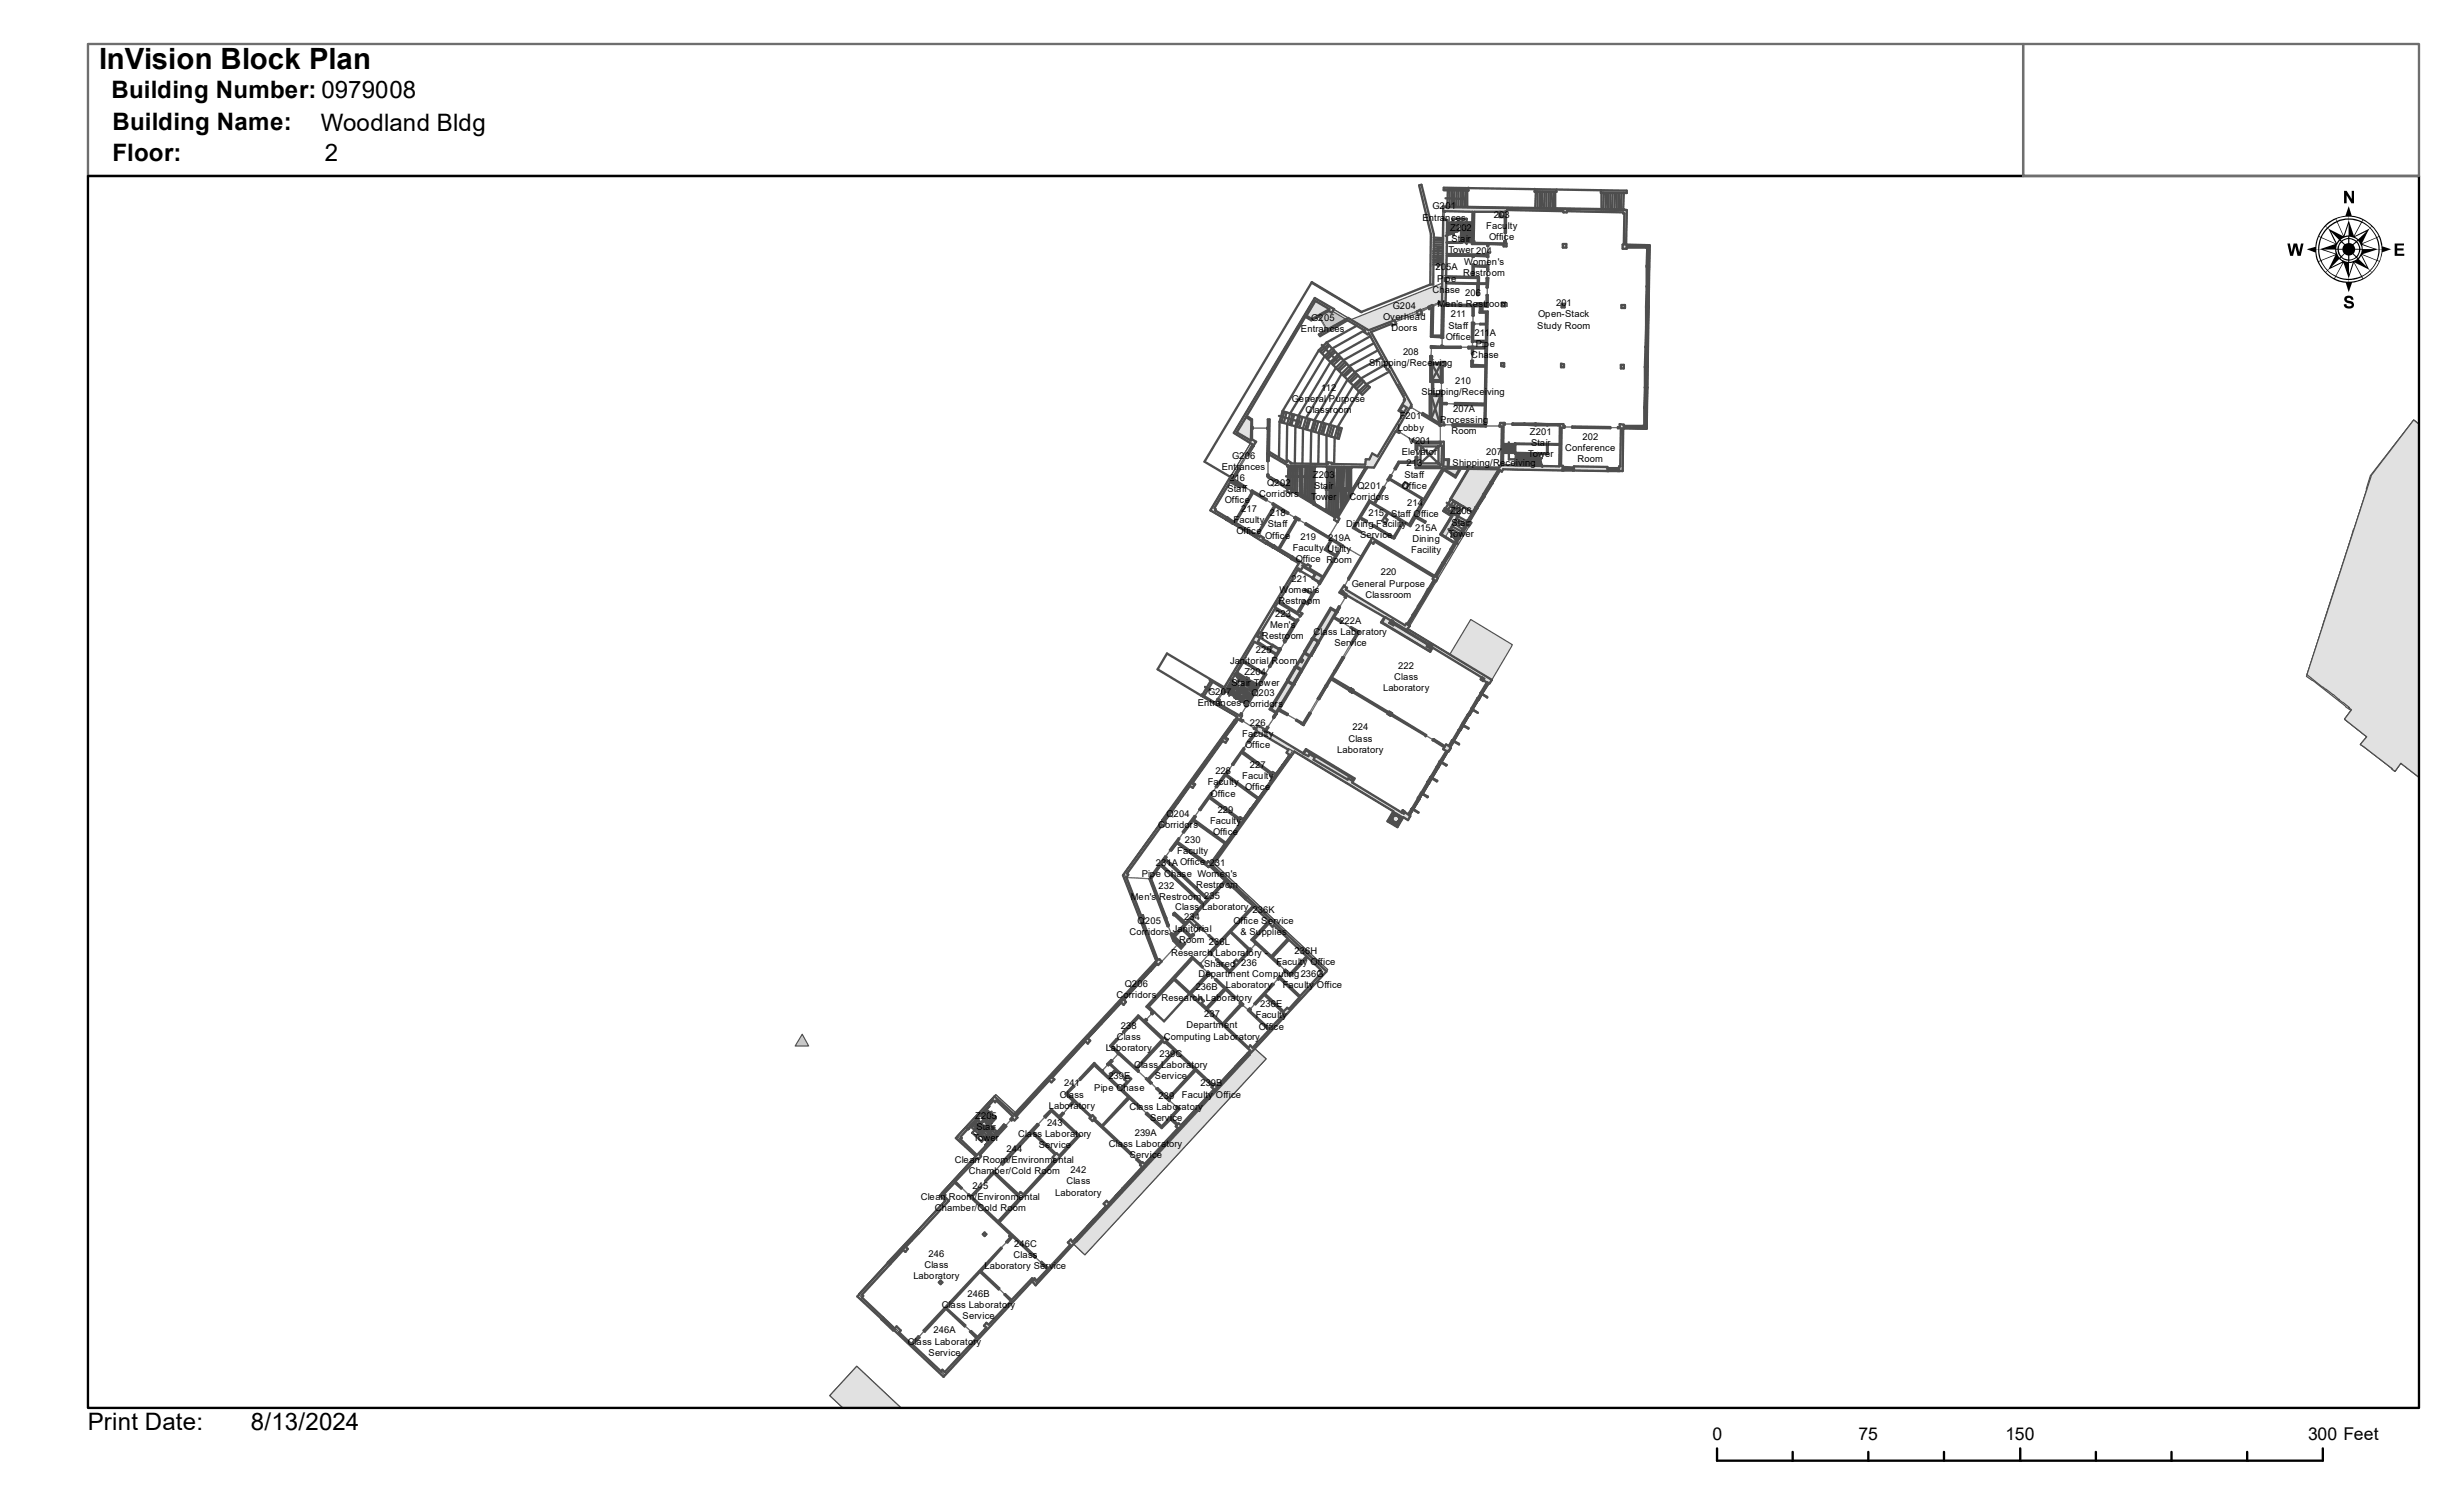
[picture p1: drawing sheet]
<svg xmlns="http://www.w3.org/2000/svg" width="356mm" height="216mm" viewBox="0 0 356 216" stroke-linecap="round" stroke-linejoin="round" font-family="sans-serif">
<defs><g id="words">
<text font-size="21.7" x="330.2" y="44.5">:</text>
<text font-size="4.2" x="14.3" y="10">InVision Block Plan</text>
<g font-size="3.5">
<text x="16.1" y="14.1">Building Number: 0979008</text>
<text x="16.3" y="23.3">Floor:</text>
<text x="16.3" y="18.7">Building Name:</text>
<text x="46.3" y="19">Woodland Bldg</text>
<text x="46.9" y="23.3">2</text>
<text x="12.7" y="206.3">Print Date:</text>
<text x="36.2" y="206.3">8/13/2024</text>
</g>
<g font-size="2.5">
<text x="247.2" y="207.8">0</text>
<text x="268.3" y="207.8">75</text>
<text x="289.6" y="207.8">150</text>
<text x="333.2" y="207.8">300 Feet</text>
</g>
<g font-size="1.4">
<text x="205.4" y="31.8">Entrances</text>
<text x="206.8" y="30.2">G201</text>
<text x="209.4" y="33.4">Z202</text>
<text x="209.5" y="35">Stai</text>
<text x="211.9" y="35">r</text>
<text x="214.6" y="33">Facu</text>
<text x="215" y="34.6">Office</text>
<text x="215.7" y="31.4">203</text>
<text x="217.7" y="33">lty</text>
<text x="207.3" y="39">205A</text>
<text x="207.5" y="40.6">Pipe</text>
<text x="209.1" y="36.6">Tower 204</text>
<text x="211.2" y="39.9">Restroom</text>
<text x="211.4" y="38.3">Women's</text>
<text x="187.8" y="47.9">Entrances</text>
<text x="189.3" y="46.3">G205</text>
<text x="199.7" y="46.2">Overhead</text>
<text x="200.9" y="47.8">Doors</text>
<text x="201.1" y="44.6">G204</text>
<text x="206.8" y="42.2">Chase</text>
<text x="207.6" y="44.3">Men's Restroom</text>
<text x="209.1" y="47.4">Staff</text>
<text x="209.5" y="45.8">211</text>
<text x="211.5" y="42.7">206</text>
<text x="222" y="47.4">Study Room</text>
<text x="222.1" y="45.8">Open-Stack</text>
<text x="224.7" y="44.2">201</text>
<text x="197.7" y="52.8">Shipping/Rece</text>
<text x="202.6" y="51.2">208</text>
<text x="206.8" y="52.8">i</text>
<text x="207.2" y="52.8">vi</text>
<text x="208.2" y="52.8">ng</text>
<text x="208.7" y="49">Office</text>
<text x="212.4" y="51.6">Chase</text>
<text x="212.9" y="48.4">211A</text>
<text x="213.1" y="50">Pipe</text>
<text x="186.5" y="58">General Purpose</text>
<text x="188.5" y="59.6">Classroom</text>
<text x="190.8" y="56.4">112</text>
<text x="205.2" y="57">Shipping/Receiving</text>
<text x="209.8" y="59.4">207A</text>
<text x="210.1" y="55.4">210</text>
<text x="201.8" y="62.1">Lobby</text>
<text x="202.1" y="60.5">F201</text>
<text x="202.4" y="65.7">Elevator</text>
<text x="203.4" y="64.1">V201</text>
<text x="207.9" y="61">Processing</text>
<text x="209.5" y="62.6">Room</text>
<text x="214.6" y="65.6">207</text>
<text x="220.6" y="66">Tower</text>
<text x="220.9" y="62.7">Z201</text>
<text x="221.1" y="64.3">Stair</text>
<text x="226" y="65.1">Conference</text>
<text x="228.5" y="63.5">202</text>
<text x="176.4" y="67.8">Entrances</text>
<text x="177.2" y="71">Staff</text>
<text x="177.5" y="69.4">216</text>
<text x="177.9" y="66.2">G206</text>
<text x="181.8" y="71.7">Corridors</text>
<text x="183" y="70.1">Q202</text>
<text x="189.6" y="68.9">Z20</text>
<text x="189.7" y="70.5">Stair</text>
<text x="191.9" y="68.9">3</text>
<text x="196" y="70.5">Q201</text>
<text x="202.4" y="70.5">Office</text>
<text x="202.8" y="68.9">Staff</text>
<text x="203.1" y="67.3">213</text>
<text x="209.7" y="67.2">Shipping/Receiving</text>
<text x="227.8" y="66.7">Room</text>
<text x="176.8" y="72.6">Office</text>
<text x="178.1" y="75.4">Faculty</text>
<text x="178.5" y="77">Office</text>
<text x="179.2" y="73.8">217</text>
<text x="182.7" y="77.7">Office</text>
<text x="183" y="76.1">Staff</text>
<text x="183.3" y="74.5">218</text>
<text x="187.7" y="77.9">219</text>
<text x="189.3" y="72.1">Tow</text>
<text x="191.8" y="72.1">er</text>
<text x="194.3" y="76">Dining Facility</text>
<text x="194.8" y="72.1">Corridors</text>
<text x="196.4" y="77.6">Service</text>
<text x="197.6" y="74.4">215</text>
<text x="200.9" y="74.7">Staff Office</text>
<text x="203.2" y="73.1">214</text>
<text x="204.3" y="76.6">215A</text>
<text x="209.1" y="77.5">Tower</text>
<text x="209.4" y="74.2">Z206</text>
<text x="209.5" y="75.9">Stair</text>
<text x="186.5" y="84">221</text>
<text x="186.6" y="79.5">Faculty Utility</text>
<text x="187.1" y="81.1">Office Room</text>
<text x="191.8" y="78.1">219A</text>
<text x="199.3" y="83.1">220</text>
<text x="203.7" y="79.8">Facility</text>
<text x="203.9" y="78.2">Dining</text>
<text x="184.1" y="89">223</text>
<text x="184.6" y="87.2">Restroom</text>
<text x="184.7" y="85.6">Women's</text>
<text x="193.4" y="90">222A</text>
<text x="195.2" y="84.7">General Purpose</text>
<text x="197.1" y="86.3">Classroom</text>
<text x="177.6" y="95.8">Janitorial Room</text>
<text x="181.3" y="94.2">225</text>
<text x="182.2" y="92.2">Restroom</text>
<text x="183.4" y="90.6">Men's</text>
<text x="189.7" y="91.6">Class Laboratory</text>
<text x="192.7" y="93.2">Service</text>
<text x="172.9" y="101.9">Entrances Corridors</text>
<text x="174.4" y="100.3">G207</text>
<text x="177.8" y="99">Stair Tower</text>
<text x="179.7" y="97.4">Z204</text>
<text x="180.7" y="100.4">Q203</text>
<text x="199.7" y="99.7">Laboratory</text>
<text x="201.3" y="98.1">Class</text>
<text x="201.9" y="96.5">222</text>
<text x="179.4" y="106.3">Faculty</text>
<text x="179.8" y="107.9">Office</text>
<text x="180.5" y="104.7">226</text>
<text x="194.7" y="107">Class</text>
<text x="195.3" y="105.4">224</text>
<text x="174.4" y="113.4">Faculty</text>
<text x="175.5" y="111.8">228</text>
<text x="179.4" y="112.4">Faculty</text>
<text x="180.5" y="110.8">227</text>
<text x="193.1" y="108.6">Laboratory</text>
<text x="167.2" y="119.5">Corridors</text>
<text x="168.4" y="117.9">Q204</text>
<text x="174.7" y="118.9">Faculty</text>
<text x="174.8" y="115">Office</text>
<text x="175.8" y="117.3">229</text>
<text x="179.8" y="114">Office</text>
<text x="166.9" y="125">231A Office 231</text>
<text x="170" y="123.3">Faculty</text>
<text x="171.1" y="121.7">230</text>
<text x="175.1" y="120.6">Office</text>
<text x="163.3" y="130">Men's Restroom 235</text>
<text x="164.8" y="126.6">Pipe Chase Women's</text>
<text x="167.3" y="128.3">232</text>
<text x="169.7" y="131.4">Class Laboratory</text>
<text x="172.7" y="128.2">Restroom</text>
<text x="180.8" y="131.7">236K</text>
<text x="163.1" y="135">Corridors</text>
<text x="164.3" y="133.3">Q205</text>
<text x="169.1" y="138">Research Laboratory -</text>
<text x="169.3" y="134.4">Janitorial</text>
<text x="170.3" y="136.1">Room</text>
<text x="171" y="132.8">234</text>
<text x="174.5" y="136.4">236L</text>
<text x="178.1" y="133.3">Office Service</text>
<text x="179.1" y="135">&amp; Supplies</text>
<text x="186.9" y="137.7">236H</text>
<text x="162.4" y="142.4">Q206</text>
<text x="172.6" y="142.8">236B</text>
<text x="173.1" y="141">Department Computing236G</text>
<text x="173.9" y="139.6">Shared 236</text>
<text x="177" y="142.7">Laboratory</text>
<text x="184.3" y="139.3">Faculty Office</text>
<text x="185.2" y="142.6">Faculty Office</text>
<text x="161.2" y="144">Corridors</text>
<text x="161.8" y="148.5">238</text>
<text x="167.7" y="144.4">Research Laboratory</text>
<text x="171.3" y="148.4">Department</text>
<text x="173.9" y="146.8">237</text>
<text x="181.3" y="147">Faculty</text>
<text x="181.7" y="148.6">Office</text>
<text x="181.9" y="145.4">236E</text>
<text x="159.6" y="151.7">Laboratory</text>
<text x="160" y="155.8">239E</text>
<text x="161.2" y="150.1">Class</text>
<text x="163.7" y="154.1">Class Laboratory</text>
<text x="166.7" y="155.7">Service</text>
<text x="167.4" y="152.5">239C</text>
<text x="168" y="150">Computing Laboratory</text>
<text x="140.8" y="161.4">Z205</text>
<text x="151.4" y="160">Laboratory</text>
<text x="153" y="158.4">Class</text>
<text x="153.6" y="156.8">241</text>
<text x="158" y="157.4">Pipe Chase</text>
<text x="163.1" y="160.2">Class Laboratory</text>
<text x="166.1" y="161.8">Service</text>
<text x="167.3" y="158.6">239</text>
<text x="170.6" y="158.4">Faculty Office</text>
<text x="173.3" y="156.8">239B</text>
<text x="137.8" y="167.8">Clean Room/Environmental</text>
<text x="140.5" y="164.7">Tower</text>
<text x="141" y="163.1">Stair</text>
<text x="145.3" y="166.2">244</text>
<text x="147" y="164.1">Class Laboratory</text>
<text x="150" y="165.7">Service</text>
<text x="151.2" y="162.5">243</text>
<text x="160.1" y="165.5">Class Laboratory</text>
<text x="163.1" y="167.1">Service</text>
<text x="163.8" y="163.9">239A</text>
<text x="132.9" y="173.1">Clean Room/Environmental</text>
<text x="139.9" y="169.4">Chamber/Cold Room</text>
<text x="140.4" y="171.5">245</text>
<text x="152.4" y="172.5">Laboratory</text>
<text x="154" y="170.9">Class</text>
<text x="154.6" y="169.3">242</text>
<text x="135" y="174.7">Chamber/Cold Room</text>
<text x="146.4" y="180">246C</text>
<text x="131.9" y="184.6">Laboratory</text>
<text x="133.5" y="183">Class</text>
<text x="134.1" y="181.4">246</text>
<text x="142.2" y="183.2">Laboratory Service</text>
<text x="146.3" y="181.6">Class</text>
<text x="136" y="188.8">Class Laboratory</text>
<text x="139" y="190.4">Service</text>
<text x="139.7" y="187.2">246B</text>
<text x="131.1" y="194">Class Laboratory</text>
<text x="134.1" y="195.7">Service</text>
<text x="134.8" y="192.4">246A</text>
</g>
</g></defs>
<path d="M12.7 6.3h279.4v19.1h-279.4z" fill-rule="evenodd" fill="#fff" stroke="#6e6e6e" stroke-width=".34"/>
<g fill="#ccc" stroke="#4e4e4e" stroke-width=".17">
<path d="M115.8 149.3l1 1.7h-2z"/>
<path d="M189.8 43l7.8 4.7 10.6-4.2 .2-13.6 26.5 .4-.1 5 3.4 .1-.5 26.5-3.3-.1-.1 6.2-17.3-.3-.2 .3-.2-.2-4.4 7.5 .2 .1-.3 .5-.3-.1-4.4 7.4 .2 .2-.3 .5-.1-.1-3.8 6.4 .1 .1-.3 .5 12.2 7.3-.3 .5-.2-.1-5.5 9.3 .1 .1-.4 .6-.1-.1v.1l-5.5 9.2v-.1v.1l.1 .1-.3 .6-16.4-9.9-11.7 16 16.5 15.4-10.6 11.4 1.7 1.5-26.2 28.3-1.7-1.6-5.2 5.7-.5-.6-12.8 13.8-12.4-11.6 12.7-13.8-.8-.8 5.2-5.6-2.9-2.6 5.6-6 2.8 2.6 20.5-22.1-4.8-12.4 16.3-22.6-3.2-1.9 12.1-20.3-12.8-7.6 5.9-9.8-2.5-1.4z" fill-rule="evenodd"/>
<path d="M123.7 197.2l7.1 6h-3.9l-7.1-1.8z" fill-rule="evenodd"/>
<path d="M348.5 60.6a5.7 5.7 0 0 1 .8 4v62.5v-12.6l-2.7-4.4-.8 1.2-.5-.4h.1l-4.6-3.5 .9-1.1-3.2-2.5 1-1.4-1.3-1.1-5.1-3.9 9.3-28.8z" fill-rule="evenodd"/>
</g>
<g fill="#e1e1e1" stroke="#4e4e4e" stroke-width=".17">
<path d="M194.4 46.4l14.4-5.8-.4 26.7 8.8 .2-.4 .6-.2-.2-.1 .1-1.1 1.8-1 1.8-2.2 3.6 .2 .2-.3 .5-.3-.1-1.1 1.9h-.1l-1 1.9-2.2 3.5 .2 .3-.3 .5-.1-.1-3 5.1-.8 1.3 .1 .1-.3 .5 12.2 7.3-.3 .5-.2-.1-5.5 9.3 .1 .1-.4 .6-.1-.1v.1l-5.5 9.2v-.1v.1l.1 .1-.3 .6-.7-.5-.8 1.5-1.5-.9 .9-1.4-14.3-8.6-.6 .7v-.1l-11.3 15.6 .1 .1-.1 .1 16.5 15.3-42 45.3-13.8-13 5.2-5.6-2.9-2.7 5.6-6 2.9 2.7 20.5-22.1-4.9-12.5 16.5-22.8-3.2-1.9 12.1-20.3-10.5-6.4-2.3-1.2 3.8-6.3h.1l1.1-2 .9-1.5h-.2l.4-.5 .5 .3-.2 .2 4.7 2.8 .1-.2 .5 .3-.1 .1 5.4 .1v-.3l.6 .1v.2l4.8 .1 .1-.8h.5l.4-.9 .8 .5 3.7-6.2-.7-.4 .7-1.1-5.7-10.3zM186.3 67.2v3.3l6.6 4 4.1-6.9h.1v-.2z" fill-rule="evenodd"/>
<path d="M189.8 43l2.8 1.6-.3 .5-.4-.2-1.4 .7 1.1 2 3-1.7 3 1.8 7.5-3v.1l1.1-.4 .6-.4v.1l1-.3-.1-.1 .5-.2 .2-11.8v-1.8l26.5 .4-.1 5 3.4 .1-.5 26.5-3.3-.1-.1 6.2-17.3-.3-.2 .4-.2-.2-.1 .1-4.3 7.2 .2 .2-.3 .5-.3-.1-1.1 1.9h-.1l-1 1.9-2.2 3.5 .2 .3-.3 .5-.1-.1-3 5.1-.8 1.3 .1 .1-.3 .5 12.2 7.3-.3 .5-.2-.1-5.5 9.3 .1 .1-.4 .6-.1-.1v.1l-5.5 9.2v-.1v.1l.1 .1-.3 .6-.7-.5-.8 1.5-1.5-.9 .9-1.4-14.3-8.6-11.9 16.4 16.5 15.3-42 45.3-.5-.6-12.8 13.8-12.4-11.6 12.7-13.8-.8-.8 5.2-5.6-2.9-2.7 5.6-6 2.9 2.7 20.5-22.1-4.9-12.5 16.5-22.8-3.2-1.9 1.1-1.9h-.1l11.1-18.4-12.8-7.6 2.9-4.9 .4 .3 2.8-4.9-2.7-1.7zM212.1 67.6l-2.6 4.4 3.1 1.9 3.7-6.2zM208.7 73.4l-.2 .3 1.2 .7-1.6 2.7 .6 .4 1.8-3z" fill-rule="evenodd"/>
<path d="M208.4 29.9l26.5 .4-.1 5.6h-.4v2.6l-.1 5.5h.3v.4h-.3v2.8h-.2h.2l-.1 5.5h.2v.5h-.4v.1h.2l-.1 5.6-.2 1.2h.1v1.3h.4l-.1 6.6-24-.4 1.6 7.6 .5 .2-9.1 15.4 6 3.7 3-5.1 6.1 3.6-3.3 5.6-.5-.2-1.1 1.8h-.1l-1.2 1.9 .1 .2-3.3 5.4 .5 .2-.3 .6-.5-.3-3.2 5.4-.1 .1-.1-.1-1.2 2 .2 .1-1.1 1.8 .4 .3-.3 .6-24.1-14.6 1.6-2.8 9.8 5.8 12.3-20.4-11.8-7.2 1.2-1.9 11.7 7.1 5.5-9.2-1.6-7.6-10.3-.2v-.5h.3l.2-.5 .7 .4 4.7-7.9-.7-.3 .3-.5-.2-.2 .6-.2 .5 1 2.2 1.3 .2-7.8h1.6z" fill-rule="evenodd"/>
<path d="M348.5 60.6l.8 13.7v53.5v-13.3l-2.7-4.4-.8 1.2-.5-.4h.1l-4.6-3.5 .9-1.1-3.2-2.5 .9-1.3-5.5-4.3-.9-.6 8.7-27h-.1l.6-1.9zM341.6 73.7l-.6 2 2.2 1.8 1.2-1.6zM348.7 61.5l-5.4 7.1-1.6 4.7 3 2.3 2.8-3.6-2.8-2.2 4.6-7.1z" fill-rule="evenodd"/>
<path d="M189.8 43l7.8 4.7 10.6-4.2 .2-13.6 26.5 .4-.1 5 3.4 .1-.5 26.5-3.3-.1-.1 6.2-17.3-.3-.2 .3-.2-.2-4.4 7.4 .2 .2-.3 .5-.3-.1-1.1 1.9h-.1l-1 1.9-2.2 3.5 .2 .3-.3 .5-.1-.1-3 5.1-.8 1.3 .1 .1-.3 .5 12.2 7.3-.3 .5-.2-.1-5.5 9.3 .1 .1-.4 .6-.1-.1v.1l-5.5 9.2v-.1v.1l.1 .1-.3 .6-16.4-9.9-11.7 16 16.5 15.4-10.6 11.4 1.7 1.5-26.2 28.3-1.7-1.6-5.2 5.7-.5-.6-12.8 13.8-12.4-11.6 12.7-13.8-.8-.8 5.2-5.6-2.9-2.6 5.6-6 2.8 2.6 20.5-22.1-4.8-12.4 16.3-22.6-3.2-1.9 12.1-20.3-12.8-7.6 5.9-9.8-2.5-1.4zM189.9 43.4l-11.3 19 2 1.2 .2-.2 .5 .3-.2 .2 4.7 2.8 .1-.2 .5 .3-.1 .1 5.4 .1v-.3l.6 .1v.2h2.3l.5-.8 2 .2v-.1h.6l.4-.9 .8 .5 3.7-6.2-.7-.4 .9-1.5-.1-.1h.2l-.3-.5 .2-.1-1-1.6h-.1l-1.3-2.2h-.2l-.2-.5 .1-.1-2.5-4.6-.2 .2-.5-.4 .2-.2-4.7-2.7-.1 .1-.4-.2v-.3zM180.8 64.1l-2.9 4.9 .2 .2-.3 .5-.2-.2-2.3 3.8 .2 .2-.1 .2 6.2 3.7 4.2-7.1 .2-3.1zM176.8 106l-.3 .4 .5 .4 .2-.5zM186 108l-.3 .6 .6 .4 .3-.6zM183.9 111.2l-.3 .4 .4 .3 .3-.4zM172.1 112.5l-.3 .4 .4 .4 .3-.4zM179.2 117.7l-.3 .4 .4 .3 .3-.4z" fill-rule="evenodd"/>
<path d="M348.5 60.6l.8 1.7v64.8v-12.6l-2.7-4.4-.8 1.2-.5-.4h.1l-4.6-3.5 .9-1.1-3.2-2.5 1-1.4-2.6-2.2-1.6-1.1-2.2-1.7 9.3-28.8z" fill-rule="evenodd"/>
<path d="M123.7 197.2l7.1 6h-3.9l-7.1-1.8z" fill-rule="evenodd"/>
</g>
<g fill="#fff" stroke="#6e6e6e" stroke-width=".17">
<path d="M161.5 152.1l2.8 2.6v-.1l1.8 1.8 .1-.1 .8 .8 1.8 1.8v-.1l1.1 1h-.1l.3 .2-2.4 2.6-2.1-2-.1 .1-.9-1-2.6-2.5 1.3-1.5-.5-.4-.4 .3-2.1-2.1 .3-.3-.1-.1z" fill-rule="evenodd"/>
<path d="M179.2 108.6l4.4 3.2-.2 .1 .4 .4-2 2.8-4.8-3.3 .4-.5-.1-.1 .7-.9 .1 .1z" fill-rule="evenodd"/>
<path d="M185.5 140.2l.1 .1 .1-.1 .6 .7 2.5-2.7 1.9 1.7-.2 .2 .3 .3-3.1 3.4-2.9-2.8z" fill-rule="evenodd"/>
<path d="M180 65.6l.1 .1-1.2 1.9h-.1z" fill-rule="evenodd"/>
<path d="M207.9 61.5l.6-.1v-.1h1.2v.2h4.8h2h.3l-.1 5.7h-.2v.3l-7.4-.1 .1-1.1h-.8v-2.5h-.5z" fill-rule="evenodd"/>
<path d="M154.5 159.5l.1 .1 .5-.6 2.4 2.2-.2 .2 .4 .4 .2-.2 5.3 5v-.1l.9 .8 .6 .7-.1 .1 .3 .3-4.8 5.2-.3-.3-.5 .4 .4 .4-4.8 5.1-.3-.3-.4 .4 .3 .4-3.1 3.3-2-1.6 .1-.1-5.2-4.9 11.6-12.5-2.8-2.6z" fill-rule="evenodd"/>
<path d="M208.4 44.1l4.2 .1 .1 2.4h-.2l.1 3.4h-.6v.1l-3.6-.1-.2-.1v-1.1h.2z" fill-rule="evenodd"/>
<path d="M172.2 138.3l2.2 2.2-2.6 2.7-2.2-2z" fill-rule="evenodd"/>
<path d="M141.4 171.4l2.1-2.1 3.7 3.6-3.1 3.4-3.8-3.6 1.2-1.2z" fill-rule="evenodd"/>
<path d="M212.8 38.4l1.9 .1v.4h.1l-.2 2h-1.1v-.9h-.7z" fill-rule="evenodd"/>
<path d="M197.9 78.2l.4 .3 .2-.4 8.5 5.2-.2 .3 .2 .1-.8 1.3-3 5.1-.2-.1-.1 .2-8.6-5.1 .2-.3-.4-.2 .5-1h.1z" fill-rule="evenodd"/>
<path d="M203.5 58.8h.2l4.2 2.7v2.3h-3.4l-.5-.4-.1 .1-2.2-1.4z" fill-rule="evenodd"/>
<path d="M206.7 50.2l5.3-.1v.2h.5v.8h.1l-.1 1h-.1v.8h2.1l-.1 5.3h-4.3v.1l-1.9-.1-.1-3h.2v-2.4h.3v-.6h-.6v.2h-1.3l.1-1h-.2z" fill-rule="evenodd"/>
<path d="M184.6 102.5l2.6 1.4-.1 .1 1.1 .6 4-6.6 3 2 .1-.1 5.1 3-.1 .1 .4 .3 .1-.1 5 3v.1l.1-.1 1 .6h-.1l1.7 1.1-.1 .2 .4 .3-5.4 9.1h-.1l-.8-.6-.1 .4-7.2-4.4 .4-.6-7-4.2-.5 .6-5.3-3.2 .3-.5-.1-.1z" fill-rule="evenodd"/>
<path d="M177.6 134.5l2.7 2.7-1.5 1.6-.3-.3-.4 .4 .3 .3-.9 .9-2.7-2.5z" fill-rule="evenodd"/>
<path d="M193.6 78.9l.3-.2 2.6 1.6-1.9 3.2-.5 1.1v-.1l-.7 1 .8 .5-.1 .2 .1 .1-.7 1.2h-.2l-.3 .7-.9-.5-2.6 4.5-2.6 4.1-1 1.8-2.6 4.3 .8 .5-.3 .6 .1 .1-.9 1.3-.3 .4-1.1-.6-.2 .4-.3-.1-.1 .1-1.6-1.1h.1l-.4-.2 .2-.5-.1-.1 .1-.2h-.1l3.6-5.6-.1-.2 .7-.9 2.1-3.7v.1l.1-.1 2.1-3.7v.1l.3-.4-.4-.3 .8-1.4 .4 .3 1.7-3v.1l2.8-4.5h-.1z" fill-rule="evenodd"/>
<path d="M212.8 46.8v-.1l1.7 .1v2.4h-1.8z" fill-rule="evenodd"/>
<path d="M184.1 73.1l3 1.7-2.5 4.4-2.3-1.4 .2-.2-.6-.3v.2l-.4-.2z" fill-rule="evenodd"/>
<path d="M179.3 145l.9 .7 3 3-2.4 2.5-.3-.3-.2 .3-3.6-3.4z" fill-rule="evenodd"/>
<path d="M141.5 183.5l2.7 2.6 .1-.1 1.7 1.8-3.3 3.4-.3-.3-.3 .4 .3 .3-1.3 1.3-1.8-1.6h.1l-2.7-2.5z" fill-rule="evenodd"/>
<path d="M194.5 85.9l5.4 3.2-.5 .7 7.1 4.3 .3-.6 7.1 4.3-.1 .2 .3 .3 .1-.1 .5 .3-5.5 9.2-.4-.3-.2 .3-1.6-1-.1 .1-1-.6-5-3.2 .1-.1-.4-.2-.1 .1-5.1-3.1v-.1l-3.1-1.8 4-6.6-1.2-.7-.1 .1-1.3-.9-1.1-.6z" fill-rule="evenodd"/>
<path d="M171.7 132.9l.8 .8 .2-.3 .4 .4-.1 .1 .1 .1-.8 .9-.1-.1-.2 .2-1.2-1.1z" fill-rule="evenodd"/>
<path d="M143.4 158.8l.3 .3 .1-.3 2.4 2.3-.3 .4 .1 .1-.8 .9-.1-.1-4 4.3-2.4-2.3 .2-.2-.2-.1z" fill-rule="evenodd"/>
<path d="M212.7 50.3h1.8v2.4h-1.9l.1-.6h-.2l.1-1h.1z" fill-rule="evenodd"/>
<path d="M167 139.1l.2 .2 2.7-2.9 .6 .5 .6-.7-.1-.1 .9-.8v.1l.5-.4-.1-.1 .9-1 .3 .3 .1-.1 2.2 2.2-1.3 1.3 .1 .1-1.3 1.4-1.2-1-6.6 7.2 .9 .7-.2 .2 .1 .1-.8 .8h-.1l-.2 .2-.9-.8-2.2 2.4 .1 .1-1.9 2 1.2 1.1-1 1-.1-.1-.6 .6 .1 .1-.7 .8-1.2-1.1-2.1 2.3 .1 .1-1 1-.1-.1-1.1 1.2 1.1 1-1.4 1.8-.1-.1-.5 .5-1.1-1-1 1 .1 .1-1 1.1-.1-.1-5.3 5.7 .1 .1-1 1.1-.1-.1-1.3 1.4 .1 .1-2.1 2.1-.3-.2v.1l-2-2 3.2-3.4 .2 .2 .3-.4-.1-.2 3.8-4.1-.1-.1 .8-.9v.1l.2-.3 .3 .3 .4-.4-.2-.2 4.8-5.2 .3 .3 .4-.4-.3-.3 4.8-5.2 .4 .3 .3-.4-.3-.3 4.8-5.2 .3 .3 .4-.4-.3-.3z" fill-rule="evenodd"/>
<path d="M159.9 153.7h.1l.2-.1 .8 .7-1 1.1-.8-.8z" fill-rule="evenodd"/>
<path d="M208.8 40l4.6 .1v.8l-4.6-.1z" fill-rule="evenodd"/>
<path d="M200.4 69.3h.1l.1-.1 4.9 2.9-2 3.6-5-3 1.4-2.3-.1-.1z" fill-rule="evenodd"/>
<path d="M177 127.2l.4 .3-.2 .2 .4 .4 .2-.2 .3 .3 2.8 2.5-5 5.4-1.3-1.1h-.1l-.9-.9v-.1l-1.6-1.4z" fill-rule="evenodd"/>
<path d="M144.5 180.1l.9-.9 .1 .1 .7-.8 3.2 3v-.1l.9 .8 .9 1-1.5 1.6-.3-.3-.2 .2-.2-.2-3 3.1-.9-.8-.8-.9-2.7-2.4 3-3.3z" fill-rule="evenodd"/>
<path d="M187.3 74.9l1.3 .7-.1 .1 3.7 2.2-.9 1.4 1.5 1-1.8 2.9-1.9-1.2 .1-.3-.4-.3-.2 .2-3.9-2.4z" fill-rule="evenodd"/>
<path d="M181.2 144.9h.1l1.2-1.3 2.9 2.7-2.1 2.2-2.9-2.6 .2-.2-.1-.1z" fill-rule="evenodd"/>
<path d="M212.8 30.6h3.7v.7h.8v3.5h-.1v.3l-4.4-.1v-.2z" fill-rule="evenodd"/>
<path d="M192.5 89.1l1.1 .7 .1-.1 2.3 1.6-4.5 7.6-3.4 5.5-2.3-1.3 .1-.1-1.2-.6z" fill-rule="evenodd"/>
<path d="M206.8 44.1l.9-.3v.1l-.8 .3z" fill-rule="evenodd"/>
<path d="M172.2 118.4l4.7 3.3-2.1 2.9-.4-.3-.2 .2-4.2-3 .3-.4h-.1z" fill-rule="evenodd"/>
<path d="M209.5 72l3.1 1.9-2.5 4.4-1.4-.8 1.8-3-1.8-1.1z" fill-rule="evenodd"/>
<path d="M190.5 45.6l1.1 2-1.2-1.9z" fill-rule="evenodd"/>
<path d="M186.1 135.6l2.5 2.4-2.3 2.5-.7-.6-.1 .1-.8-.7 .1-.1-1.1-1z" fill-rule="evenodd"/>
<path d="M208.2 58.3h.7v-.1l1.2 .1v.1l4.3 .1-.1 2.8-4.6-.1v.1h-1.2l-.1-.3h-.3z" fill-rule="evenodd"/>
<path d="M150.9 161.2l.1 .1 .8-1 3.8 3.6-2.7 2.9-.3-.4-.1 .1-3.4-3.2z" fill-rule="evenodd"/>
<path d="M169.7 151.7l2.8 2.6-3.8 4.2-1.6-1.5-.1 .1-1.1-1.2z" fill-rule="evenodd"/>
<path d="M137.8 170.7l1 .8 .1-.1 1 1.1h-.1l6.1 5.7-.2 .2 .2 .2-.6 .6h.1l-12.1 12.8 .1 .1-.7 .8h-.1l-1 1.1-1.8-1.7 .2-.3-.5-.6-.3 .4-4.7-4.5 .1-.3-.1-.2 5.9-6.4 .3 .3 .4-.5-.4-.2 6.3-6.7-.7-.7 .2-.1-.2-.2zM135.5 185.1l.3 .2 .3-.2-.3-.3zM141.9 178.1l.3 .3 .2-.3-.2-.2z" fill-rule="evenodd"/>
<path d="M174.6 140.6l.1 .1v-.1l2.1 2.1-2.6 2.7-.7-.6 .3-.4-.5-.4-.3 .3-1-.9z" fill-rule="evenodd"/>
<path d="M177.6 69.5l1.5 .9 .1-.3 .5 .3v-.1l1 .6h-.1l.2 .1-2.6 4.3-2.8-1.6 .1-.2-.2-.2z" fill-rule="evenodd"/>
<path d="M187.4 82.2l.3 .3 .4-.7 1.7 1-.3 .7 .9 .6h-.1l.2 .1-.6 1.1-.1-.1-.1 .1v-.1l-.2 .5-1-.6-.1 .1 1 .6-.7 1.1-.4-.2-1 1.7-2.6-1.6z" fill-rule="evenodd"/>
<path d="M167.6 124.9l6 5.6-2.4 2.7-1.6-1.5-.2 .1v.3l.1-.1 1.5 1.4-1.2 1.2-.6 .3-.1-.2-.4-1v-.2l-.4-1h.1l-2.2-5.7z" fill-rule="evenodd"/>
<path d="M183.2 65.5l2.8 1.7 11.1 .2v.2h-.1l-4.1 6.9-9.7-5.8-.2-.2v-2h.1z" fill-rule="evenodd"/>
<path d="M181.1 92.6l3.1 1.9-1 1.7 .1 .1-.7 1-3.1-2z" fill-rule="evenodd"/>
<path d="M169.5 141.4l11 10.2-.4 .4-4.4 4.8-.4-.3-.1 .1-6.8-6.3 .2-.2-.5-.3-.1 .1-2.6-2.5 .2-.2-.1-.1 .8-.8 .1 .1 .2-.4-.7-.7z" fill-rule="evenodd"/>
<path d="M178.7 103.8l.6 .3 .1-.1 2 1.4-1.2 1.6 .1 .1-3 4.1-1.8 2.3 .1 .1-.7 .9h-.1l-1.7 2.3h.1l-2.4 3.3h.1l-5 6.7-3.3-.1 .3-.5-.2-.1 5.1-7.1 .2 .2 .3-.5-.2-.2 3.7-5.1 .4 .3 .3-.5-.3-.3 4.3-6 .5 .3 .3-.5-.4-.3z" fill-rule="evenodd"/>
<path d="M201.3 46.2l3.3-1.2v.2l-3.2 1.3z" fill-rule="evenodd"/>
<path d="M206.9 44.2l.8-.3 .2 .1 .3-.1-.1 4.5h-1.3z" fill-rule="evenodd"/>
<path d="M167.9 150.3l.2 .2 .1-.1 1.4 1.2-3.9 4.2-1.4-1.2 .1-.1-.2-.2z" fill-rule="evenodd"/>
<path d="M217.4 30.5h.2v-.2l8.1 .2v.1h.5v-.1l8.2 .1v.2h.1l-.1 4.5h-.1v.6h.6v-.2h2.9l-.4 25.8h-3v-.2l-.6-.1v.4h-.2v.1l-6.6-.2v.1h-1.1v-.1h-.2v-.3l-7.3-.1v.1h-1.1v-.2h-.7l-.1 .5h-2v-.1l.3-16.4h-.8v-.8l.8 .1v-1.7h-.1v-1.1h.1l.1-1.4h-.2l.1-1.2h.1l-.1-3.4h.1v-.3l2.2 .1v.3h.4v-.5h-.1v-.3h-.1zM225.6 35.2v.5h.5v-.5zM216.8 43.7v.5h.5v-.5zM225.5 43.9v.5h.4v-.5zM234.1 44v.4h.5v-.4zM216.7 52.4v.4l.5 .1v-.5zM225.4 52.5v.5h.4v-.4zM234 52.7v.5h.4v-.5z" fill-rule="evenodd"/>
<path d="M180.9 71.1l2.9 1.6-.1 .1 .3 .2-2.6 4.2-3-1.8z" fill-rule="evenodd"/>
<path d="M170.6 134.1l1.3 1.2-1.1 1-1.2-1.1z" fill-rule="evenodd"/>
<path d="M179.4 95.5l3.1 1.9-2.7 4.4 .1 .1-.9 1.4-3-1.7 .2-.3h-.2l.1-.3-.2-.1 .6-.9 .3-.1z" fill-rule="evenodd"/>
<path d="M217.1 61.3h.2v-.1h1.1v.1l6.8 .1-.1 5.9-8.1-.2z" fill-rule="evenodd"/>
<path d="M177 111.9l4.6 3.4-2 2.9-.5-.3-.2 .2-4.2-3.1z" fill-rule="evenodd"/>
<path d="M204.6 64.3h.3v-.3h3.1l-.1 .3h.3l-.1 2.8h-.2v.2h-3.1l.1-.3h-.3v-1z" fill-rule="evenodd"/>
<path d="M163.1 158.5l1.4 1.3h.1l.9 .9-.1 .1 2.3 2 1.3-1.3 .9 .9-.1 .2 .3 .2-4.8 5.2-.4-.3-.1 .1-.6-.6-.1 .1-.9-.8 .1-.1-4.1-3.8z" fill-rule="evenodd"/>
<path d="M208.8 40.9l4.5 .1v1.6h.1l.1-1.6h1.1v.5h.1l-.1 2.4-1.3-.1v.2l-4.6-.1z" fill-rule="evenodd"/>
<path d="M156 155.8v.1l2-2.2 4.9 4.6-3.8 4.2-1.1-1.1h.2l-.5-.5-.1 .2-3.5-3.3z" fill-rule="evenodd"/>
<path d="M197.8 72.5l2.5 1.5-.7 1.2 .5 .3 .2-.5-.3-.2 .4-.7 2.1 1.2-1.3 2.2-4.8-2.8z" fill-rule="evenodd"/>
<path d="M212.7 49.3l1.8 .1v.7l-1.9-.1v-.6z" fill-rule="evenodd"/>
<path d="M174.6 137.7h.1l.1 .1 .1-.1 .8 .7-.1 .1 1.9 1.9 3.2-3.3-.1-.1 .8-.8 3.3 3.2v-.1l.8 .7h-.1l.1 .2-.7 .8-.1-.1-.9 1.2-.1-.1-3.2 3.6-.1-.1-.1 .2h-.1l-.8-.7 .1-.1-.3-.3-.1 .1-.8-.7 .1-.1-2.8-2.6-.1 .1-1.1-1.2-.1 .1-.7-.7v-.1l-.3-.4z" fill-rule="evenodd"/>
<path d="M149 163.5l3.3 3.1-.3 .4 .3 .4-4.6 5-.4-.4-.2 .4-3.5-3.3 1-1.1 .1 .1 .1-.1v.1z" fill-rule="evenodd"/>
<path d="M208.9 36.9h3.7v.2h.2v-.2l1.9 .1 .1 .1v1.2l-.1 .1h-1.9v-.2h-.2v1.8l-3.8-.1z" fill-rule="evenodd"/>
<path d="M192.3 78l1.3 .7-.4 1.1-.1-.1-.2 .4-1.4-.8z" fill-rule="evenodd"/>
<path d="M201.5 62.2l.5 .3 .1-.1 2.3 1.5v1h.2v1.1h-.2v.6h-2.5l-1.1 2.1-.1-.1-.4 .7h.1l-2 3.3-.7-.4-2.4 4 1 .6 .1-.1 1.6 1-1.5 2.6-4.6-2.8 1.5-2.7-.3-.2 2.1-3.4v-.2l2.1-3.4 .1-.2 1 .1z" fill-rule="evenodd"/>
<path d="M208.4 30.5h.1v1.2h-.1z" fill-rule="evenodd"/>
<path d="M169.9 121.7l4.2 3 .4 .4 .2-.1 2.2 2.1-2.5 2.6-6.2-5.8 .2-.1-.1-.2 .7-.9 .1 .1 .1-.1z" fill-rule="evenodd"/>
<path d="M176.4 99.9l.1 .1-.6 .9v-.1z" fill-rule="evenodd"/>
<path d="M208.5 30.5l.1 .1v-.1l4 .1-.1 4.6h2.2v.3h.1v1.1h-.1v.1h-5.8l.1-5h-.5z" fill-rule="evenodd"/>
<path d="M181 130.9l2.2 2-2.5 2.7 .6 .6-.7 .8-.1-.1-.1 .1-2.7-2.6z" fill-rule="evenodd"/>
<path d="M197.9 47.9l3-1.2 .1 .3 .6-.3-.2-.2 3.2-1.3 .1 .3 .6-.2-.1-.3 1-.6 .1 .2 .4-.2-.1 4.2 1.5 .1 .1 .1v1.1h-.1v.1h-1.5v.2h.1l-.1 1.2h-.1v3.7h.3v1.8h-.4v3.3l-1-.6v.2l-1.7-1 .1-.4z" fill-rule="evenodd"/>
<path d="M212.8 44.2h.9l-.1 .9h.9v1.6h-1.7l-.1-.1z" fill-rule="evenodd"/>
<path d="M172.6 154.5l2.5 2.3-.2 .1 .4 .3-4.8 5.2-.3-.3-.2 .1-.9-.8 1.2-1.4-1.5-1.2 .1-.1-.1-.1z" fill-rule="evenodd"/>
<path d="M136.6 188.9l3.5 3.2-.1 .1 1 .9-4.6 4.9-.3-.3-.2 .2-4.2-3.9 1.1-1-.1-.1 .7-.8 .1 .1z" fill-rule="evenodd"/>
<path d="M196.3 74.8l5 2.9 1.3-2.3 1 .5 .8-1.2 1.3 .7 .1-.1-1.3-.8 3.9-6.7 1.7 1.1 .8-1.3h1.2l-3.6 6.1 1.2 .7-1.6 2.7 2 1.2h-.1l-2.8 4.8-9.1-5.5-.1 .1-2.4-1.6z" fill-rule="evenodd"/>
<path d="M188.5 45.7l.8 .5 1.1-.5 1.1 1.9-1.1 .7 .2 .2 4-2.3 2.5 1.5-.2 .2 .5 .4 .2-.2 2.5 4.6-.1 .1 .2 .5h.2l2.5 4.4h-.2l.1 .1-.9 1.5 .7 .4-3.7 6.2-.8-.5-.4 .9h-.5l-.1 .8-4.8-.1v-.2l-.6-.1v.3l-5.4-.1 .1-.1-.5-.3-.1 .2-2.6-1.5 .1-4.7h-.3v1.2v.1h-2.2v-.2v-1.1l-.8-.5z" fill-rule="evenodd"/>
<path d="M177 142.8l2.2 2.1-2.7 2.8-2.2-2.1z" fill-rule="evenodd"/>
<path d="M168.1 124.1l6.2 5.8-.6 .5-6.1-5.7z" fill-rule="evenodd"/>
<path d="M184.5 86.9l3.1 1.9 .1 .1-.3 .6-.1-.1-.1 .2-3.1-2z" fill-rule="evenodd"/>
<path d="M180.8 61.9v-.1h2.2v.1v3.5v3.1v.2l2.8 1.7 .1 .2-.1 .3 .5 .3 .1-.3h.2l6.2 3.8-.2 .3 .5 .3-1.2 2.2-4.4-2.5 .1-.1-.6-.3-.1 .1-1-.6 .1-.1-3.2-1.9 .1-.1-2.1-1.2-.1 .1-1-.6v-.1l-1.6-1 .9-1.5-.1-.1 2.5-3.8-.6-.4z" fill-rule="evenodd"/>
<path d="M206.9 55.1h1.1l.1 .1v1.2h-.2v.5h-1z" fill-rule="evenodd"/>
<path d="M181.5 105.6l4.5 2.6-.2 .4 .4 .4-2 2.8-.5-.4-.1 .2-4.2-3.1 .3-.4-.1-.1 .7-.9v.1z" fill-rule="evenodd"/>
<path d="M161.3 149.9l3.1-3.1 3.4 3.2-3.8 4.2-3.5-3.2 .9-1z" fill-rule="evenodd"/>
<path d="M162.6 126.7l3.3 .1 2.7 6.9h.1l.4 1-.1 .1 .4 1 .5 .6-2.2 2.4-.3-.4-.3 .1-2.2-5.8 .3-.1-.2-.5-.2 .1z" fill-rule="evenodd"/>
<path d="M205.1 44.8l1.1-.4-1 .6z" fill-rule="evenodd"/>
<path d="M202 66.8h2.4v.8h3.9l-2.7 4.4-2.6-1.5 .4-.6-.5-.3-.4 .6-1.8-1.1 .7-1.5 .1 .1z" fill-rule="evenodd"/>
<path d="M161.1 154.5l.4 .3h.1l.8 .8-.1 .2 .4 .3-.9 .9-1.6-1.5z" fill-rule="evenodd"/>
<path d="M184.5 141.3l.1 .1 .1-.2 2.9 2.7-1.5 1.7-.3-.2-.5 .6-2.7-2.6z" fill-rule="evenodd"/>
<path d="M225.5 61.7l1.5-.1v.1l5.5 .1v-.1h1.1v.1h.4l-.1 5.5h-.1v.3h-1.7v-.2l-4.9-.1v.2l-1.6-.1v-.2h-.2z" fill-rule="evenodd"/>
<path d="M184.1 87.9l2.9 1.8-1.7 2.8 .2 .1-.6 1h-.1h-.1l-1-.6-.4 .7-1.7-1.1 .7-1.2-.3-.1z" fill-rule="evenodd"/>
<path d="M183.2 133.3l.5 .5 .2-.3 2 2-2.3 2.5-2.6-2.4z" fill-rule="evenodd"/>
<path d="M174.6 115.1l4.2 3.2-.1 .1 .5 .4-2.2 2.9-4.6-3.4 .2-.5h-.1l.7-1 .1 .1z" fill-rule="evenodd"/>
</g>
<g fill="none" stroke="#4e4e4e" stroke-width=".34">
<path d="M204.9 26.8l.3-.1 1.8 7.1-.1 7.3h-.4l.1-7.3zM206.9 36.6h1.4M206.9 36.2h1.4M206.9 37.2l1.4 .1M206.9 36.9h1.4M206.9 38.2h1.4M206.9 37.8h1.4M206.9 37.5h1.4M207 35.9h1.3M207 35.6h1.3M207 35.3h1.3M207 35h1.3"/>
<path d="M207 34.6h1.4M207 34.3l1.4 .1M207.6 36.2h.1l-.1-.5v2.7M208.4 29.9l26.5 .4-.1 5h.1M208.4 27.4v-.3l26.5 .4v.4l-3.8-.1M208.4 31.7h.6l-.1 5h5.8v-.1h.2v.5l-2.1-.2v.2h-.2v-.2h-3.7l-.1 3 3.8 .1v-1.8h.2v.2h1.9v-.1h.2v.6h-.2v-.4l-1.9-.1v1.6h.7v.9h1.1v-.8h.3l-.1 1.4h-.2v-.5h-1.1l-.1 1.6h-.1v-1.6l-4.5-.1-.1 3 4.6 .1v-.2l1.3 .1v-1.3h.2v1.7l-.8-.1v.8h.8l-.3 16.4v.1h-4.8v-.3l4.6 .1 .1-2.8-4.3-.1v-.2h4.3l.1-5.3h-2.1v-.8h.3l-.1 .6h1.9v-2.4h-1.8v.8h-.2v-.8h-.5v-.3l2.5 .1v-.7l-1.8-.1v.1h-.2v-2.8h.3v.2l-.1 2.4h1.8v-2.4h-.8v-.1h.8v-1.6h-.9l.1-.9v.8h.1v-.8h-1v1.3h-.2v-1.3l-4.2-.1v4.7l-1.8-.2 .1-4.2-.4 .2-.1-.3 .6-.3 .1 .2-.1 4.2h1.3l.1-4.5-.3 .1-.2-.3 .5-.2 .2-11.8zM208.4 27.4h3.6M208.7 28.6l2.4 .1M208.9 33.6l.6 .1M209 33.4h1.5M209 33h1.5M209 32.7h1.5"/>
<path d="M209 32.3l1.5 .1M209 32.1h1.5M209 27.4v2.4M209.3 27.4v2.4M209.6 27.5v2.3M209.6 33.7h.3M209.7 32.8h-.1l.1 .4v-1.6h2v3.6M210 27.5l-.1 2.3M210.3 27.5l-.1 2.4M210.5 33.4v-1.4h.5v3h-2.1M210.6 27.5v2.4M210.6 33.3l-.7 .2v.4l-.4-.5v.4l-.8 .2"/>
<path d="M210.9 27.5v2.4M211 35h1.5M211 34.6h1.5M211 32.1l-.1 2.9h-2M211 33.4h1.5M211 34.3l1.5 .1M211 34h1.5M211 33.7h1.5M211 33l1.5 .1M211 32.8h1.5M211 32.4h1.5M211.1 28.6l.3 .1h-.3z"/>
<path d="M211.2 27.5v2.4M211.6 27.5l-.1 2.4M211.8 27.5v2.4M212 27.1v.4l-3.6-.1M212.5 32.1h-1.9l-.1 1.3M216.7 30.6h.6v.6h-.6zM221.6 27.3v.4h3.1M221.6 27.6l3.1 .1M221.7 27.7v2.4M222 27.7v2.4M222.3 27.7v2.4M222.7 27.7l-.1 2.4"/>
<path d="M223 27.7l-.1 2.4M223.3 27.7v2.4M223.6 27.7v2.4M223.9 27.7v2.4M224.3 27.7l-.1 2.4M224.5 27.7v2.4M224.7 27.3v.4M225.6 35.2h.5v.5h-.5zM231.1 27.4v.5h3.4M231.2 27.9v2.3M231.6 27.9l-.1 2.3M231.9 27.9l-.1 2.3"/>
<path d="M232.2 27.9v2.3M232.5 27.9v2.3M232.8 27.9l-.1 2.3M233.2 27.9l-.1 2.3M233.4 27.9v2.3M233.8 27.9v2.3M234.1 27.9l-.1 2.3M234.4 27.9v2.3M234.5 30.3v-.1l-26.1-.4v.7l.2 .1v-.1l4 .1-.1 4.6h2.2v.3h.2v-.3l2.2 .1v.3h.4l-.1-.8h-.2v.3l-4.4-.1v-.2v-4.2h3.7v.7h.8v2.3h.1v-3.1h.2v-.2l8.1 .2v.1h.5v-.1l8.2 .1v.2h.1l-.1 4.5h-.1v.6h.6v-.6M234.9 35.3l3.3 .1-.5 26.5-3.3-.1v-.5l-.6-.1v.4h-.2v.2h.4l-.1 5.5h-.1v.7M234.9 35.7h2.9M234.9 35.4h.1"/>
<path d="M234.9 35.4l2.8 .1M234.9 35.4v.3M237.7 35.5v.2M237.7 35.6h-2.8h2.8M237.7 35.5h.5v.1M237.7 38.4v3M237.7 38.4h.4M237.7 38.5h.4M237.8 35.5v.2M237.8 35.7l-.1 2.7M237.8 35.6h.4M237.9 35.6v2.8l.1-2.8"/>
<path d="M238.1 38.5l-.1 2.8M238.1 38.4v.1M238.2 35.6l-.1 2.8M185.2 59.3l8.5 2.5-.4 1.5-8.6-2.4M185.2 59.3l-.5 1.6M185.4 59.4l-.4 1.6M185.8 59.5l-.5 1.5M186.6 59.8l-.4 1.5M186.9 59.9l-.5 1.5M189.4 40.8l7.1 4.2 10-3.9M189.8 43l2.8 1.6-.3 .5-.4-.2-2.6 1.3-.8-.5-8.5 14.3 .8 .5v1.1v.3v1.5l.6 .4-.4 .5-2.9-1.8zM189.9 43.4l2 1.2-2.5 1.5-.8-.6z"/>
<path d="M190.4 50.5l5.8 6M190.4 50.5l-5.2 8.8M190.8 49.8l2 2M191.5 49.4l5.8 6.1M191.5 49.4l-1.1 1.1M191.8 49.7l-1.1 1M191.9 49.9l-1 1.1M192.6 50.5l-1.1 1.1M192.7 51.9l.1-.1 .2 .3zM192.8 50.8l-1.1 1M193.4 51.4l-1.1 1M193.6 51.6l-1.1 1.1"/>
<path d="M194.2 52.2l-1.1 1.1M194.5 52.5l-1.1 1M195.1 53.1l-1.1 1.1M195.2 53.3l-1.1 1.1M195.8 53.9l-1 1.1M195.9 47l-4.4 2.4M196.1 54.2l-1.1 1M196.3 56.5l-3.2 5.1-.4 1.6-.1 3.8M196.6 45l-7.2-4.3-15.5 25.9 3.7 2.2M196.7 54.8l-1.1 1.1M196.9 55l-1.1 1.1M197 47.7l-4.6 2.6-1.1 1.1-5 8.3-.5 1.5v5.5"/>
<path d="M197.3 55.5l.5 .4-1.1 1.1-.5-.5M197.3 55.5l-1.1 1M197.5 55.6l-1.1 1.1M197.9 48.5l-4.7 2.6-1.1 1.1-4.7 7.8-.4 1.5-.1 5.4M198.4 49.5l-4.4 2.5-1.1 1.1-4.3 7.3-.5 1.4-.1 5.1M199 50.5l-4.2 2.3-1.1 1.1-4 6.8-.4 1.4-.1 4.8M199.6 51.6l-3.9 2.1-1.1 1.1-3.8 6.2-.4 1.5-.1 4.4M200.1 52.6l-3.6 2-1.1 1-3.5 5.8-.4 1.4v4.2M200.7 53.6l-3.4 1.9M202.6 58.5l.5 .3-.4 .7-.6-.3zM204.6 45l.5-.3 .2 .6-.6 .2zM206.5 51.5h.3"/>
<path d="M206.6 50h1.5v-.1l.3 .1h2.5v.2h-4.3zM206.6 52.3l.1-.8v.9M206.7 57.1l1.2 4M206.7 57.1v3.3M206.7 57.1h1.2M206.8 51.5v-.1h-.3v3.7h.3v1.8h-.4v3.3l-1-.6-.1 .3 2.6 1.6 .6-.1-.1-.4h-.3l.1-2.7h.7v-.1h-.7v-1.8h-.3v.5h-1v-1.8l1.4 .1v-2.4h.3v-.6h-.6v.2h-1.5M206.8 52.6l1.2 2.3M206.8 51.5l-.1 .8h-.2M206.8 52.6v2.3M206.8 52.6h1.2M206.8 54.9h1.2M207.9 57.1l-1.2 3.3"/>
<path d="M207.9 57.1v4M208 52.6l-1.2 2.3M208 52.6v2.3M208.8 40l4.6 .1v.8l-4.6-.1zM213.4 40.1h.1M213.4 40.8h.1M213.4 43.9h1.2v.1h-1.2zM216.7 52.4h.5v.5l-.5-.1zM216.8 43.7h.5v.5h-.5zM225.4 52.5l.4 .1v.4h-.4zM225.5 43.9h.4v.5h-.4zM234 52.7h.4v.5h-.4z"/>
<path d="M234.1 44h.5v.4h-.5zM237.4 58.8v3M237.4 58.9h.3M237.4 58.8h.3M237.5 56l-.1 2.8M237.5 52.9v3.1M237.5 56h.3M237.5 55.9h.3M237.5 52.9h.3M237.5 53h.3M237.6 50.1l-.1 2.8M237.6 50v.1"/>
<path d="M237.6 50.1h.3M237.6 50h.3M237.7 44.2v3M237.7 53v2.9M237.7 56l-.1 2.8M237.7 52.9v-2.8v2.8M237.7 47.2l-.1 2.8M237.7 47.2h.2M237.7 44.4h.3M237.7 44.2l.3 .1M237.7 47.2l.1-2.8v2.8M237.7 47.2v2.8l.1-2.8"/>
<path d="M237.7 58.8v2.9M237.7 41.4v2.8M237.7 41.4h.3M237.7 41.3h.3M237.8 56l-.1 2.8M237.8 41.3l.1-2.8v2.8M237.8 41.4v2.8M237.8 52.9v3.1M237.9 41.4l-.1 2.9M237.9 47.2v2.9M237.9 50.1l-.1 2.8M238 44.4l-.1 2.8"/>
<path d="M238 41.3v3.1M177 74.9v.1M177 75l.9 .5M177.1 74.8l.9 .5M177.1 74.7h.1M177.1 74.7l-.1 .2M177.2 74.7l.9 .6M177.2 74.7l-.2 .3M177.6 68.8l.5 .4M177.6 68.8l-2.9 4.9 2.3 1.2M177.9 75.5h.1M178 69v.1"/>
<path d="M178 69l.1 .1M178 69.3l1.1 .7-.1 .2-1.1-.7zM178 75.5l2.2 1.4M178.1 75.3l-.2 .2M178.1 75.3h.1M178.1 69.2l1.6 1v.2l-.5-.3-.1 .3-1.5-.9-2.3 3.8 .2 .2-.1 .2 1.7 1M178.1 69.1v.1M178.1 75.3h.1l2.6-4.3-.2-.1 .2-.1 2.1 1.2-.1 .2-1.9-1.1-2.5 4.3 1.9 1.2M178.1 75.3l-.1 .2M178.8 67.6l-.8 1.4M178.8 67.6l.2 .1M178.9 67.6l-.8 1.5 .8-1.4"/>
<path d="M179 67.7l-.9 1.4M179.9 60.2l.8 .5-.1 2.9-2-1.2zM180.1 65.6l.8-1.3-.7 1.3M180.1 65.5l-.1 .1 .2 .1M180.1 65.5l.1 .2M180.2 76.9h.1M180.3 76.9l.8 .5M180.3 76.6h.1M180.3 76.7l.9 .6-.9-.5M180.3 76.6l-.1 .3M180.4 76.6l.9 .5M180.4 76.6l-.1 .3"/>
<path d="M181 64.3l-.2-.1-.7 1.3M181 64.3l-.8 1.4M181 64.3h.1M181.1 77.4l.1 .1M181.2 77.5l1.6 1M181.3 77.1l-.2 .3M181.3 77.1l.1 .1M181.4 77.2l2.6-4.2-.3-.2 .1-.2 2.2 1.4-.1 .2-1.8-1.1-2.6 4.2 .4 .2v-.2l.6 .3-.2 .2 .7 .3M181.4 77.2l-.2 .3M182.8 78.5h.1M182.9 78.5l.8 .5M183 65.4v-3.5v-.2v-1.2h.3l-.1 4.7 2.6 1.5"/>
<path d="M183 65.4v1.1h.1v-1M183 65.5h.2l-.1 1h-.1M183 78.1v.1M183 78.1l-.2 .4M183 65.4l3 1.8M183 78.2l.9 .5M183 78.2l-.1 .3M183 65.5v1M183.1 68.9l2.7 1.5M183.2 68.7l2.6 1.6M183.2 68.7l-.1-.2h-.1v.2l.1 .2M183.2 68.7l-.1 .2"/>
<path d="M183.7 79h.1M183.8 78.8l-.8-.5 .8 .6M183.8 79l2.6 1.6M183.9 78.7l-.2 .3M183.9 78.7h.1M184 78.7l.6 .5 2.5-4.4h-.2l.1-.2 .6 .3-.1 .2-.2-.2-2.6 4.3 1.9 1.1M184 78.7l-.2 .3M184.7 60l2.7 .8M184.7 60.9v5.1M185.7 68.7l2.9 .1M185.8 70.4l.1 .2M185.8 66.7l.1-.2 .5 .3-.1 .1 5.4 .1v-.3l.6 .1v.2l4.8 .1 .1-.8h.5l.4-.9 .8 .5 3.7-6.2-.7-.4 .9-1.5-.1-.1h.2l-2.5-4.4h-.2l-.2-.5 .1-.1-2.5-4.6-.2 .2-.5-.4 .2-.2-2.5-1.5-4 2.3-.2-.2 4.2-2.4 3 1.8 3.7-1.5 .3 .5-.6 .3-.1-.3-3 1.2 5.9 10.5-.1 .2 .1 .1-.1 .1h-.2l-1.8 3.3 .4 .2-.1 .2-.5-.3-3.1 5.3-12.4-.3"/>
<path d="M185.8 70.4l-2.6-1.6 2.6 1.6M185.8 70.3l.2 .1M185.8 70.3v.1M185.8 70.3l4 2.3h-.1M186 70.4l.7 .4M186 67.2h-.2v.1l4.1 .1v-.1M186 70.4l-.2 .5 .5 .3 .2-.5M186 67.3l-.1 3M186.3 67.3v3.1M186.4 70.9h.2M186.6 70.9l3 1.8M186.6 70.9l3 1.7"/>
<path d="M186.7 70.8l3 1.8M186.7 70.9l3 1.7M186.7 70.8l-.1 .1M186.7 67.3l-.1 3.4M187 67.3l-.1 3.6M187.4 60.8l.3 .2-.3-.1zM187.4 67.3l-.1 3.8M187.7 60.1l-.4 1.5M187.7 67.3v4M188 60.2l-.4 1.5M188 67.3v4.2M188.5 67.3l-.1 4.4"/>
<path d="M188.6 68.7l.3 .1-.3 .1zM188.8 67.3l-.1 4.7M188.9 60.4l-.4 1.5M189.1 60.5l-.4 1.5M189.1 67.4v4.7M189.5 67.4l-.1 5M189.6 72.7l.1 .1M189.7 72.8l2.9 1.8M189.7 72.6h.1M189.7 72.6l-.1 .1M189.7 72.6l3 1.8M189.7 72.7l3 1.8"/>
<path d="M189.7 72.6v.2M189.8 67.4l-.1 5.2M190 60.8l-.4 1.4M190.3 60.9l-.4 1.4M191.2 61.1l-.4 1.5M191.4 61.2l-.4 1.4M191.4 73.7v-.1l1.6 .9M191.5 67.3v.1l3.7 .1v-.1M191.5 70.5l3.7 .1-.1 .1-3.6-.1zM191.5 70.7v3M191.6 67.4v3M191.9 70.7v3.1"/>
<path d="M191.9 67.4v3M192.3 61.5l-.4 1.4M192.3 67.4v3M192.3 70.7l-.1 3.4M192.6 61.5l-.4 1.5M192.6 74.6l.2 .1M192.6 70.7l-.1 3.5M192.6 67.4v3M192.7 74.4l.2 .1M192.7 74.4l-.1 .2M192.9 74.5l.5 .3-.3 .5-.5-.3zM193 74.4l-.1 .1"/>
<path d="M193 74.4l.2 .2M193 70.7l-.1 3.7M193 67.4v3M193.2 74.6l-.1 .1M193.3 70.8l-.1 3.1M193.4 61.7l-.4 1.5M193.4 67.4l-.1 3.1M193.6 70.8v2.5M193.7 67.4l-.1 3.1M194 70.8v1.9M194.1 67.4l-.1 3.1M194.3 70.8v1.3"/>
<path d="M194.4 67.5v3M194.7 67.5v3M194.7 70.8l-.1 .7M195 71l-2 3.4M195 71l.2 .2M195.1 71.1l-2.1 3.4M195.1 70.9l-.1 .1M195.1 70.9l.1 .1M195.1 67.5v3M195.1 70.8v.1M195.2 71.1l-2.1 3.4M195.2 70.7v-.2l-3.8-.1v.3l3.8 .1"/>
<path d="M195.2 71.2l-2 3.4M195.2 71v.2M197.1 67.6l-2 3.3M197.1 67.4v.2M197.1 67.6h.2M197.2 67.6l-2 3.4M197.2 67.6l-2 3.3M197.3 67.6l-2.1 3.4M197.4 67.4l-.1 .2M198.1 77.6l9.5 5.8-.3 .5-.5-.3 .2-.3-8.5-5.2-.2 .4-.4-.3-3.2 5.4-.1-.1zM198.4 76h.1M198.5 76l2.5 1.6"/>
<path d="M198.5 75.9h.1M198.5 75.9l2.6 1.6-2.6-1.5M198.5 75.9l-.1 .1M198.5 75.9l-.2-.1-.1 .1 .2 .1M198.5 75.9l2.6 1.6M198.5 75.9v.1M199.9 74.7l.4 .3-.2 .5-.5-.3zM200.3 74l-.4 .7M200.4 74.1l-.4 .7M201 77.6h.1M201.1 77.5l-.1 .1M201.1 77.5h.1"/>
<path d="M201.1 77.6l.2 .1v-.1M201.2 77.5l-.1 .1M201.2 77.5l.1 .1M202.5 75.3l-1.3 2.2M202.6 75.4l-1.3 2.2M204.5 74.5l1.3 .8-.1 .1-1.3-.7M205.1 66.9h2.6M205.1 64.4l2.6 2.5M205.1 64.4v2.5M205.1 64.4h2.6M206.7 60.4l1.2 .7M207.7 64.4l-2.6 2.5"/>
<path d="M207.7 64.4v2.5M208.4 66.4h.6v1l-.6-.1zM208.6 67.6h2.1l-.6 1.1-1.6-1zM208.7 73.4l-.1-.1-.2 .4 1.1 .8-1.6 2.6 2.1 1.3M208.7 73.4l-.2 .3 1.2 .7-1.6 2.7 2 1.2M208.7 73.4l1.8 1.1M208.9 72.6l1.5 .9M209.1 76.4l.6 .8h.2l-.4 .3 .3-.1 .7 1.1M209.4 79.4l-1.1 1.8M209.4 79.3v.1M209.4 79.4l.2 .2M209.4 79.3l.2 .2"/>
<path d="M209.4 76.7l1.2 .7M209.5 79.4l1.1-1.8-1.1 1.8M209.5 72l3.1 1.9-1.3-.8M209.5 72l1.8 1.1M209.5 72l-.8 1.4M209.5 76.3l1.2 .7M209.6 79.6l-1.1 1.7M209.6 79.5v.1M209.6 75.9l1.4 .8M209.8 77.5l.5 .2M209.9 75.5l1.3 .9M209.9 72.3l-.9 1.3"/>
<path d="M210.1 75.2l1.3 .7M210.2 72.5l-.7 1.3M210.3 74.8l1.3 .8M210.4 73.5l.3 .2-.3-.1zM210.5 77.5l-1.1 1.8M210.5 74.5l-1.9-1.1-.2 .3 1.2 .7-1.6 2.7 2 1.2M210.5 74.5l-1.2 2M210.5 77.5l.2 .1M210.5 77.5l.1 .2M210.5 74.5l1.3 .8M210.6 72.7l-.8 1.4M210.6 77.7l-1 1.8"/>
<path d="M210.7 77.6l-.1 .1M210.9 73l-.8 1.2M211.3 73.1l-.8 1.4M211.6 75.7l-1.1 1.8M211.6 75.6v.1M211.6 75.7l.2 .2M211.7 75.8l-1.1 1.7M211.7 75.8l-1.1 1.8M211.8 75.9l-1.1 1.7M211.8 75.8v.1M211.9 75.1v.1M211.9 75.2l.5 .2-.3 .5-.5-.3"/>
<path d="M211.9 75.2l-.3 .4M212 67.6l-2.6 4.4h.1M212.1 67.6l-2.6 4.4M213 73.2l-1.1 1.9M213 73.2l.3 .1M213 73.2l.3 .2M213.1 73.3l-1.1 1.9M213.3 73.4l-1.1 1.9-.3-.2M213.3 73.3v.1M214.1 71.5l-1.1 1.7M214.1 71.4l.3 .1M214.1 71.5l.3 .1"/>
<path d="M214.1 71.4v.1M214.2 71.5l-1 1.7M214.3 71.5l-2.2 3.7M214.4 71.6l-1.1 1.7M214.4 71.5v.1M215.3 69.7l-1 1.8M215.5 69.8l-1.1 1.7M215.5 69.7l-.3-.1 .3 .2M215.5 69.7v.1M216.3 67.8l-2.2 3.6M216.3 67.8l.3 .1-1.1 1.8M216.3 67.7v.1"/>
<path d="M216.3 67.7l.5 .4 .2-.4 8.5 .2M216.4 67.8l-1.1 1.8M216.4 67.9l-1 1.8M217 64.3l1.7 .1M217 64.1h1.7M217 64.7h1.7M217 65h1.7M217 65.4h1.7M217.8 63.8v2.5h3.1l-.3 .1v-.1M218.4 61.2h1.6M218.4 61.1v.2M218.7 67.1h3.9"/>
<path d="M218.9 65.4l-.1 1.7M219.1 65.4v1.7M219.5 65.4v1.7M219.8 65.4v1.7M220 61.1v.2M220.1 61.3l1.6 .1M220.1 61.1v.2M220.1 65.4l-.1 1.7M220.4 65.4v1.7M220.7 65.4v1.7M221.1 65.5v1.6M221.4 65.5l-.1 1.6"/>
<path d="M221.7 61.4h3.5M221.7 61.2h-1.6l1.6 .1M221.7 61.1v.3M221.7 65.5v1.6M221.7 61.1l1.6 .1M221.7 61.1h-3.3v.2h1.7M221.7 61.2l1.6 .1h-1.6M222 65.5v1.6M222 65.4l.2 .7h.4l-.6 .4h.4l.3 .9M222.3 66.1v.3M222.3 66.5v.6M223.3 61.2h2.4v.3h.2v.2h-.4l-.1 5.5h.2l-.1 .7"/>
<path d="M223.3 61.2v.2M223.3 64.1v1.3h-4.5v-1.3l6.3 .1M223.4 61.3h1.6M223.4 61.2v.2M223.4 64.1v1.4l-4.7-.1v-1.4l6.4 .1M225 61.2v.2M225.2 61.2l-.1 6.1-8.1-.2 .1-5.8h.2v-.3h-.7v.4h-.1v.1h.3l-.1 5.7h-.2v.3l-7.4-.1 .1-1.1h-.8v-2.5h-3.9l-.5-.4-.1 .2 .5 .3v1h.2v-.6h.3v-.3h3.1l-.1 .3h.3l-.1 2.8h-.2v.2h-3.1l.1-.3h-.3v-1h-.2v.6h-2.5l-.6 1 .2 .1 .5-.9h2.4v.8h3.9l-2.7 4.4-2.6-1.5 .4-.6-.5-.3-.4 .6-1.8-1.1 .2-.4-.2-.1-.4 .7h.2l.1-.1 4.9 2.9-2 3.6-5-3 1.4-2.3-.2-.1-1.3 2.3-.7-.4-2.4 4 1 .6 .1-.1-.8-.6 .7-1.3 1 .5 .1-.1-1-.5 1.4-2.2 5.8 3.4 4.8-8.1 1.7 1.1 .8-1.3 5.4 .1M225.5 67.9h1.7M225.6 67.4h.1M225.7 67.4l1.5 .1M225.7 67.6h1.5M225.7 67.4v.5"/>
<path d="M227 61.5l5.5 .1v.2l-5.5-.1zM227.2 67.5h.1M227.2 67.5l-.1 .4M227.2 67.9l4.9 .1M227.2 67.9v-.6l4.9 .1v.6M232.1 67.6h1.7M232.2 67.6v.4M233.6 67.6v.4M233.6 67.7h-1.4l1.4 .1M234.4 61.5h3M234.5 61.5v.3M234.5 61.6h2.7"/>
<path d="M237.2 61.5v.3M237.4 61.7h.3M237.5 61.7l.1-2.8v2.8M237.7 61.7v.1h-3.3l-.1 6.2h-2.2M174 99.1l.3 .2-.1 .1zM174.2 99.3l.5 .3M174.8 98.2l-1.2 2.1M175.1 98.4l-1.4 2.2M176.7 99.3l-2-1.2 2 1.3M176.8 99.2l-8.3-4.9-1.4 2.3 8.3 5M177 99.7l1.3 .9M177.1 99.5l1.4 .8"/>
<path d="M177.3 99.2l1.3 .9M177.5 99l1.3 .7M177.6 98.7l1.4 .8M177.7 98l.6 .6 .3-.1-.4 .6 .4-.1 .6 .6M177.8 98.4l.7 .4M177.9 98.2l-1 1.7-.1-.1M178 99.5l.2-.3-.1 .4zM178.1 99.5l-.6 .9M178.2 97.3l.5 .6 .5-.2-.5 .6 .4-.2 .6 .7M178.4 97.3l1.3 .8M178.6 97l1.3 .9M178.9 98l.7 .4"/>
<path d="M179.1 99.9l1.3 .8M179.2 99.6l1.4 .9M179.4 99.4l1.4 .8M179.5 95.6l-1.1 1.8M179.6 99.1l1.3 .8M179.7 98.8l1.4 .8M179.9 98.5l1.4 .9M180 97.8l.3 .1-1.8 2.9-.3-.1zM180 97.9l.2 .1-1.7 2.7h-.2zM180.1 98.3l1.3 .8M180.2 98l1.4 .8M181.7 98.8l-.1-.1-1.7 3"/>
<path d="M181.9 91.3l.3 .1-.3 .6-.4-.1zM181.9 92l1.8 1.1M183.2 96.2h.1M183.7 93.2l1 .5-.4 .7-.9-.6zM185.8 98.1v.1M185.8 98.1l.2 .1M185.8 98.2l1.1 .6M185.8 98.2l-2.5 4.2 1 .5M185.9 98.1l.1 .1M185.9 98.4l.7 .5-2.4 3.9-.6-.4zM186 98.2v.1M186.4 80.7l1 .5"/>
<path d="M186.4 80.6v.1M186.5 80.5l.9 .5-.8-.5M186.6 80.3l.9 .6M186.6 80.3l-.2 .4M186.6 80.3l-.2 .3M186.7 98.6v.1M186.7 98.6l.2 .1M186.8 98.6l.1 .1M186.9 98.7v.1M186.9 98.8l-2.2 3.6 1.2 .6-.1 .2-1.2-.7-.3 .4M186.9 96.3l-1.1 1.8M186.9 96.3h.1"/>
<path d="M186.9 96.3h.2M187 96.3l1 .6M187.1 96.3l-1.1 1.9M187.1 96.3l-1.2 1.8M187.4 97.8l-.6 .9M187.4 81.2l.1 .1-11.1 18.4h.1l-.1 .2 .3 .1 .1-.1 2.6-4.4 3.1 1.9-2.7 4.4 .2 .1 2.8-4.5-3.3-2.1 1.6-2.7 3.1 1.9-1 1.7M187.4 82.1v-.1l.3 .2-.1 .1zM187.5 80.9l-.1 .3M187.5 80.9l1.1 .7 .2-.2 .4 .3-.1 .3 1.9 1.2 1.8-2.9-1.5-1 .9-1.4-3.7-2.2 .1-.2 5.3 3.2-.2 .2-.2-.1 .1-.1-1.3-.7-.8 1.3 1.4 .8 .2-.4 .2 .1-2.8 4.5-.2-.2h.1l-.9-.6 .3-.7-1.7-1-.4 .7-.3-.3-2.7 4.6 2.6 1.6 1-1.7 .4 .2 .7-1.1-1-.6 .1-.1 1 .6 .2-.5 .2 .1-1.1 1.9-.4-.3-.8 1.4 .4 .3-.3 .4-.1-.2-3.1-1.9-.4 .7 3.1 2 .1-.2 .1 .1-1.9 3.2-.2-.2 1.7-2.8-2.9-1.8-2.1 3.4 .3 .1-.7 1.2 1.7 1.1 .4-.7 1 .6h.1h.1l-1.5 2.7-.2-.1M187.7 82.4l1.8 1M187.7 95.3l.3 .3zM187.8 96.8l-1.1 1.8"/>
<path d="M187.8 96.8h.1l-.6 1h.1M187.8 96.8l.2 .1M187.8 96.9h.1M187.9 96.9l-1 1.8M187.9 96.9l-.6 .8 .1 .1M187.9 95.1l.2 .2zM188 96.9l-1.1 1.8M188 95.2l-.1 .2M188 81.6l2.9 1.7-.4 .7-.9-.5 .4-.7zM188.3 94.3l.8 .4-1.1 1.9-.8-.4zM188.3 94.1h.1M188.3 94.1h.2"/>
<path d="M188.3 94.1l-1.3 2.2M188.3 94.1l.9 .6M188.3 86.9h.1l-1 1.5zM189.1 94.6l.2 .1M189.1 94.6v.1M189.2 94.7h.1M189.2 94.7l-1.2 2.2M189.4 92.2l-1.1 1.9M189.4 92.2l.2 .1M189.5 92.2l-1.1 1.9h.1M189.5 92.1l-.1 .1M189.5 92.1l.9 .6"/>
<path d="M189.6 92.3l-1.1 1.8M189.6 92.2v.1M189.7 93.7h.1M189.7 93.6v.1M189.7 93.6l.6-.9-.6 1M189.7 93.6h.1M189.8 93.7l-.5 1M189.8 93.6v.1M189.8 93.6l-.6 1 .6-.9M190.2 92.7l-1.1 1.9M190.2 92.7l.2 .1M190.2 92.7l.1 .1-.6 .8"/>
<path d="M190.3 92.6l-.1 .1M190.4 92.8l-1.1 1.9M190.4 92.7v.1M191.4 98.9l-1.1 1.8 .2 .1M191.4 99l-1 1.7M191.4 99h.1l-1 1.7M191.4 98.9v.1M191.4 99l.2 .1v-.1M191.4 98.9l.2 .1M191.6 99l-1.1 1.8M192.2 87.9l.7 .4-2.5 4.2-.7-.4zM192.7 96.8l.2 .1"/>
<path d="M192.7 96.8l-1.3 2.1M192.9 96.9l-.6 .9 3.1 1.8v.1l5.1 3.1 .1-.1 .4 .2-.1 .1 5 3.1-.1 .2v-.1l-5-3-.1 .1-.4-.3 .1-.1-5.1-3-.1 .1-.4-.3-2.6-1.7-.6 1M193 88.1v.1M193 88.1l.1 .1M193.1 88.2v.1M193.1 88.1h-.1l.4-.5-.3 .6M193.1 88.3l-.5 .8 1.1 .6-.1 .1-1.1-.7-2.1 3.6M193.1 88.3l-1-.6-2.6 4.4M193.3 87.5l-.3 .6M193.3 87.5l.2 .1M193.5 87.6l-.4 .6M193.6 85.5l.2 .2z"/>
<path d="M193.7 85.3l.7 .5-.1 .1-.7-.4zM193.8 94.9l.2 .1-1.1 1.9M193.8 94.9l-1.1 1.9M193.8 95.1l-1 1.7M193.8 94.9v.2M193.8 94.9l.1-.1 .2 .1-.2 .2M193.8 95l.1 .1M193.8 95.1h.1M193.9 95.1l-1.1 1.7M194 85.4l-.2-.1h.1l-.2 .3M194.9 99.7l.3 .2M194.9 99.7h.2"/>
<path d="M195.1 90.5l1.2 .7-1.1 1.7-.1-.1 .9-1.5-1-.7zM195.1 99.4l.2 .2M195.1 99.4l-.2 .3M195.1 99.4l.1 .2M195.1 99.7l.1 .2M195.2 99.6l-.1 .1M195.2 99.6h.1M195.3 99.6l-.1 .3M200 89.1l.8 .5-.2 .3 .6 .3 .1-.1 4.9 2.9-.2 .3 .6 .3-.2 .4-6.8-4.2zM200.8 89.9l.2 .1zM200.9 89.6l.1 .1M200.9 89.6l.4 .2-.2 .3-.4-.2z"/>
<path d="M201 89.7h.1M201 89.7v-.1l.2 .1h-.1M201.1 89.7l-.2 .2M201.3 90l.1-.1 1.7 1-.1 .2 3.2 1.9zM203.2 90v.1M204 88.8l-.8 1.2M204 88.7v.1M204 88.8l.1 .1M204 88.7l.2 .2M204.1 88.8l.7-1.2-1.5 2.5 .7-1.2M204.1 88.9l-.7 1.3-.2-.2M204.1 88.9h.1"/>
<path d="M204.7 87.5l-.7 1.2M204.7 87.5h.1M204.7 87.5l.2 .1M204.9 87.6l-.7 1.3M205.5 86.3l-.8 1.2M205.5 86.3l.2 .1M205.6 86.4l-.8 1.1M205.7 86.4l-.8 1.2M205.7 86.4h.1M206.2 85l-.7 1.3M206.2 85h.1M206.2 85l.2 .2"/>
<path d="M206.2 85.1l-.6 1.2 .7-1.2M206.2 85l.2 .1M206.3 93.2l.3 .2-.1-.1M206.3 93.2l.2 .1M206.4 85.2l-.7 1.2M206.4 85.1v.1M206.4 93l.4 .3-.1 .2-.4-.3zM206.5 93l.3 .1zM206.6 93l-.1 .3M207 83.7l.2 .1-.8 1.3M207 83.7l-.8 1.3M207 83.6v.1"/>
<path d="M207.1 83.8l-.8 1.2M207.2 83.1h.1M208.3 81.2l-1.1 1.9M208.3 81.2l.2 .2M208.3 81.2l.2 .1M208.4 81.3l-1.1 1.8M208.4 81.2l1.1-1.7-2.2 3.6M208.5 81.4l-1.1 1.8-.2-.1M208.5 81.3v.1M213.8 100v.1M213.8 100l.1 .2M214 97.8l.3 .2-.2 .2-.2-.2z"/>
<path d="M214.6 98.5l-.8 1.5M214.6 98.5l.3 .2M214.7 98.5h-.1M214.8 98.6l-.9 1.5zM214.9 98.7l-1 1.5M214.9 98.6l-1.1-.6 .1-.2-7.1-4.3-.3 .6-7.1-4.3 .5-.7-5.4-3.2-.2 .4-.2-.1 .1-.2-.8-.5 .7-1v.2l.4 .1-.2 .3 8.6 5.1 .1-.2 .5 .3-.3 .5 12.2 7.3-.3 .5-.2-.1v.2M167.9 118.4l.4 .3-.3 .5-.2-.2-5.1 7.1 .2 .1-.3 .5 2.2 5.5 .2-.1 .2 .5-.3 .1 2.2 5.8 .3-.1 .3 .4-.5 .5-.4-.4M167.9 118.4l-5.8 7.9 4.9 12.5-.2 .1M168 118.4h.1M168.1 118.4v.1M169 117.2l-.9 1.2M169 117.2l-.1-.1 .2 .1"/>
<path d="M169 117.2h.1M169.8 115.9l-.8 1.2 .9-1.2M169.9 115.9l-.8 1.3M169.9 115.9h.1M169.9 115.9l-.1-.1 .2 .1M170.8 114.5l-2.8 3.9M170.8 114.6l-.9 1.2M170.8 114.5l.1 .1M170.9 114.6l-.9 1.3M171.6 113.4l-.8 1.1M171.6 113.4h.1M171.7 113.4l-.8 1.2"/>
<path d="M171.7 113.4l-.8 1.1 .8-1.1M171.7 113.3v.1M171.7 113.3l-.1 .1M171.8 113.4l-3.7 5.1M171.8 113.4h-.1M172 112.8l-.3 .5M172 112.9l-.3 .5M172 112.8v.1M172 112.8l.2 .1M172 112.9l.5 .3-.3 .5-.5-.3M172.1 112.9h.1M173 111.6l-1 1.2"/>
<path d="M173 111.6l-.9 1.2M173 111.5v.1M173 111.5l.1 .1M173 111.6l.1 .1M173.1 111.7l-.9 1.2M173.1 111.6v.1M173.5 100.3v.1M173.8 110.4l-.7 1.1M173.8 110.4l-.8 1.1M173.8 110.4l-.7 1.2M173.8 110.3l.1 .1M174.7 109.2l-.8 1.1 .8-1.1"/>
<path d="M174.7 109.2l-1.6 2.4M174.7 109.2h.1M174.7 109.2v-.1l.1 .1M175.4 101.4l-1.9-1.2-.1 .1 2 1.2M175.4 101.6l.5-.8 .2 .2-.1 .3h.2l-.2 .3 3 1.7 .2-.4 .1 .1-.1 .2 .1 .1-.2 .5 .4 .2-.2 .1-.6-.3-.2 .4M175.4 101.6l3.2 1.9-.4 .5M175.5 107.9l-2.5 3.6M175.5 108l-.8 1.1 .9-1.1M175.5 107.9l.2 .1M175.5 107.9l.1 .1M175.6 108l-.8 1.2M175.6 108h.1"/>
<path d="M176.4 106.8l-.9 1.1M176.4 106.8l-.8 1.1 .8-1M176.4 106.8v.1M176.4 106.9l-.7 1.1M176.5 106.9l-4.3 6M176.7 106.3l-.3 .5M176.7 106.3h.1M176.8 106.3l-.4 .5M176.8 106.3l.5 .4-.3 .5-.6-.4M177.5 105.1l-.7 1.2M177.5 105.1l.1 .1M177.5 105.1l.2 .1"/>
<path d="M177.5 105.2l-.7 1.1M177.6 105.2l-.7 1.1h-.1M177.6 105.2l-.7 1.1M177.6 105.2h.1M178.2 104l-10.4 14.4h.1M178.2 104l.3 .2M178.3 104.1l-.8 1M178.3 104.1l-.7 1M178.3 104.2l-.7 .9M178.3 104.1l.1 .1M178.3 104v.1M178.4 104.2l-.7 1"/>
<path d="M178.4 104.2l-.8 .9M178.5 104.2l-1.6 2.2M178.5 104.1l-.1 .1M178.6 100.7l1.3 .9M178.7 100.5l1.4 .8M178.9 100.2l1.4 .8M179.1 118.8l-1 1.3M179.1 118.8h.1M179.1 118.8l.1 .1M179.2 118.9l-2.1 2.8 1-1.4M179.2 118.9l-1 1.3M179.2 118.8v.1"/>
<path d="M179.5 118.2h.1M179.6 118.3h.1M179.6 118.2l.1 .1M179.6 118.3l-.5-.4-.2 .2-4.2-3.1 .3-.5h-.2l-1.7 2.3 .2 .1 1.3-1.8 4.2 3.2-.1 .1 .5 .4M179.6 118.3l-.4 .5M179.7 118.3l-.5 .6M179.7 100.5l-.5 .8M179.8 100.2l-.1 .3h-.1zM180.5 116.7l-.9 1.5M180.5 116.7l.2 .1M180.5 116.7h.1M180.6 116.8l-1 1.4"/>
<path d="M180.6 116.7l.1 .1M180.7 116.8l-1 1.5M181.6 115.4l-1 1.3M181.6 115.4l-.9 1.3M181.6 115.3v.1M181.6 115.4l.1 .1M181.7 115.5l-1 1.3M181.7 115.1h.1M181.7 115.4v.1M181.8 115.1l1-1.3-.9 1.3M181.8 115.1l.1 .1M181.8 115.2h.1"/>
<path d="M181.8 115.2l-4.8-3.4 .4-.5-.2-.1-1.7 2.3 .2 .1 1.3-1.7 4.7 3.5M181.8 115.2l-.1 .2M181.9 115.2l-.2 .2M182.5 105.2l.2 .2-.1 .2-.2-.2zM182.8 113.7l-1 1.4M182.8 113.7l.1 .1M183.8 112.3l-.9 1.4 1-1.4M183.8 103.5l.1 .1 .1-.1M183.8 103.5h.2M183.9 112.3l-2 2.9M183.9 112.3h-.1l-1 1.4M183.9 112.3h.1"/>
<path d="M184.1 102.9l-.3 .6M184.1 102.9h.1M184.1 102.9l.2 .1M184.2 111.7v.1M184.2 111.7l.1 .1M184.2 102.9l-.3 .6 .3-.5h-.1M184.3 111.8l-.3 .5M184.3 103l-.3 .5M184.3 102.9v.1M184.3 111.8l-.6-.4-.1 .2-4.2-3.1 .3-.4-.1-.2-1.7 2.4 .2 .1 1.1-1.8 4.4 3.2-.2 .1 .5 .4M184.3 111.8l-.4 .5M185.2 110.5l-.9 1.2 .9-1.2"/>
<path d="M185.2 110.5l-.9 1.3M185.2 110.5h.1M185.2 110.5v-.1l.1 .1M186.1 109.1l-1.9 2.6M186.1 109.1l-.9 1.3 1-1.3M186.1 109h.1l-.4-.4 .2-.4-4.5-2.6-1.2 1.6-.1-.2 1.2-1.6-.4-.3 .1-.1 .3 .1 .2-.4 1.1 .6 .3-.4 .1 .1-.3 .5 5.3 3.2 .5-.6 7 4.2-.4 .6 7.2 4.4 .1-.4 .8 .6M186.1 109.1l.1 .1M186.1 109v.1M186.1 109l.2 .2M186.2 109.2l-.9 1.3M186.3 109.1l-.1 .1M186.3 109.2l-11.2 15.6"/>
<path d="M186.3 109.2l.6-.7 14.3 8.6-.9 1.4 1.5 .9 .8-1.5 .7 .5 .3-.6-.1-.1v-.1M187.1 104l.1-.1 .9 .5 1-1.5h.1l-1 1.7zM187.9 104.5l.3 .1M188.6 108.3l6.8 4.1-.2 .3-.6-.4v.2l-4.9-2.9 .1-.3-.7-.5-.2 .3-.7-.3zM190.4 100.7h.1M190.4 100.7l-.2 .1 .2 .1 .1-.1M190.5 100.7v.1M200.6 103.1l.1 .1M200.6 102.8l-.2 .2 .3 .2M200.6 102.8l.3 .1M200.6 103.1l-.1-.1 .2 .2M200.7 102.9l-.1 .2"/>
<path d="M200.9 102.9l-.2 .3M201.1 117.8l.2-.1h.4l.3 .2v.5l-.3 .3h-.4a.74 .74 0 0 1-.2-.9zM201.3 117.3l1.1 .6-.7 1.1-1-.6zM202.5 117l.3 .2-.1 .2-.3-.1zM203.3 117.5l.2 .1M203.4 117.4l-.1 .1M203.4 117.4l.1 .2M203.5 117.6v.1M203.8 116.7l-.4 .7M203.8 116.7l.2 .1M203.9 116.7h-.1M203.9 116.7h.1"/>
<path d="M204 116.8l-.5 .8M204 116.7l.8 .6-.8-.5M204 116.7v.1M204.1 116.8l-.1 .1M204.7 115.2l-.8 1.5M204.7 115.1v.1M204.7 115.1l.2 .2M204.7 115.2l.2 .2M204.9 115.4l-.9 1.3M204.9 115.3v.1M204.9 115.3l-.9 1.4M205.1 114.5l-.4 .6"/>
<path d="M205.1 114.5h.2M205.2 114.4l-.1 .1M205.2 114.4l.2 .1M205.3 114.5l.8 .6 .1-.1-.8-.5M205.3 114.5l-.4 .8M205.3 114.5h.1M205.5 114.5l-.1 .1M206.1 112.9l-.9 1.5M206.1 112.9h.1M206.1 112.9l.2 .1M206.1 112.9l.1 .2M206.2 113.1l-.8 1.4"/>
<path d="M206.2 113v.1M206.2 113l-.8 1.5M206.3 113l-.1 .1M206.5 112.2l-.4 .7M206.5 112.2l.3 .1M206.6 112.1l-.1 .1M206.6 112.1l.2 .2M206.7 112.3l-.5 .7M206.8 112.3l.7 .4-.1 .1-.6-.5M206.8 112.3l-.5 .7M206.8 112.3h.1M207.4 110.7l-.8 1.4"/>
<path d="M207.4 110.7h.3M207.4 110.7l.2 .1M207.6 110.8l-.8 1.5M207.6 110.8l-.8 1.4v.1M207.7 110.7l-.1 .1M207.9 109.9l-.5 .8M207.9 109.9l.2 .2M207.9 109.8v.1M207.9 109.8l.2 .2M208 110l-.4 .7zM208.1 110l.8 .4-.1 .1-.7-.4M208.1 110.1l-.4 .6"/>
<path d="M208.1 110v.1M208.2 110v.1M208.8 108.5l-.9 1.3M208.8 108.5h.2M208.8 108.4v.1M208.8 108.4l.2 .1M209 108.5l-.9 1.5M209 108.5h.1M209.2 107.7l-.4-.3-.2 .3-1.7-1-.1 .1 1.7 1.1-.1 .2 .4 .3M209.2 107.6l.3 .1M209.2 107.6v.1M209.2 107.7l.2 .1"/>
<path d="M209.4 107.8l.1 .1-.4 .6-.1-.1v.1M209.5 107.7l-.1 .1M209.6 106.8l-.4 .8M209.6 106.8h.1M209.6 106.8l.3 .2M209.7 106.8l.2 .1M209.9 106.9l.7 .5-.7-.4M209.9 107l-.4 .7M209.9 107l-.5 .7h.1M209.9 106.9v.1M210.6 105.4l-.9 1.4M210.6 105.4l.1 .1"/>
<path d="M210.6 105.3v.1M210.6 105.3l.2 .1M210.7 105.5l-.8 1.4M210.8 105.4l-.1 .1M211 104.6l-.4 .7M211.1 104.6h.1M211.1 104.6l.1 .1M211.2 104.6l.8 .5-.8-.4M211.2 104.7l-.4 .7M211.2 104.6v.1M211.3 104.7v.1M211.9 103.1l-.8 1.4"/>
<path d="M211.9 103.1l.2 .1M212 103l-.1 .1M212 103l.2 .2M212.1 103.2l-.9 1.4M212.1 103.2h.1M212.4 102.4l-.4 .6M212.4 102.3v.1M212.4 102.3l.2 .1M212.4 102.4h.2M212.6 102.4l.8 .5-.8-.5M212.6 102.4l-.4 .8M212.6 102.4h.1"/>
<path d="M212.7 102.4v.1M213.3 100.8l-.9 1.5M213.3 100.8l.1 .2M213.4 100.7l-.1 .1M213.4 100.7l.1 .2M213.4 100.9l-.8 1.5M213.4 101l-.8 1.4M213.5 100.9l-.1 .1M213.8 100.1l-.4 .6M213.8 100.1l.1 .1M213.9 100.2l-.4 .7M213.9 100.2l.8 .5z"/>
<path d="M214 100.2h.1M166.8 138.9v-.1l-20.4 22.1M166.9 139.1l-.9 .9 1-.9M167 139.1l-4.7 5.2M167 139.1l-.9 1M167 139.1l-.1-.1-2.8 3.1M167.6 124.9l-1.4 1.9 2.1 5.5M167.6 124.9l6 5.6M167.6 124.9l-1.5 1.9 2.1 5.5h.1M168.2 123.9l.3 .3M168.2 123.9l.2-.2-.2-.1-2.3 3.2 2.7 6.9 .1-.1M168.3 132.5l.4 1.1"/>
<path d="M168.3 124.3l.5 .4M168.3 124.3l-.2-.2-.5 .6 6.1 5.7 .6-.5-5.5-5.2M168.3 132.3l.1 .2h-.1M168.4 123.8l-.2 .1M168.5 124.2l.5 .4M168.5 124.2l-.2 .1M169 124.6l5.4 5.1M169 124.6l-.2 .1M169.2 134.8v.1M169.3 135h.3l-.3 .2zM169.4 135.3l1.3 1.2-.2 .1-.9-.9zM169.5 132l1.5 1.4"/>
<path d="M169.9 121.7l4.2 3 .4 .4 .2-.1M169.9 121.7l-.7 1M169.9 121.7l-.8 1.1-.2-.1 1.3-1.7 .1 .1-.3 .4 4.2 3 .2-.2 .4 .3v-.1M171 133.4l-1.2 1.2-.6 .3M171 133.4l-1.1 1.2-.7 .3M173.6 130.5l-2.4 2.7-1.6-1.5-.2 .1M173.6 130.5l-2.4 2.8-1.6-1.5-.2 .1v.2l.2-.1 1.4 1.4M174.7 125l2.2 2.1-2.5 2.6M174.7 125l2.3 2.1-2.6 2.6M174.8 124.5l.3 .3M174.9 124.5v.1M174.9 124.5l.2 .1"/>
<path d="M175.1 124.6l-.1 .1M175.1 124.8l-.1 .1 3.4 3.1M175.9 123.3l-1 1.2M175.9 123.3l.1 .1M175.9 123.3l-.9 1.3M175.9 123.2v.1M175.9 123.2l.1 .1M176 123.4l-.9 1.2M176 123.3v.1M176.9 121.8l-1 1.4M176.9 121.7l-2.1 2.8M176.9 121.8h.1"/>
<path d="M176.9 121.8l.1 .1M177 121.9l-1 1.4M177 121.9l-1.1 1.3M177 121.8v.1M177 121.9h.1M177 121.6v.1M177 121.6l.2 .1M177.1 121.7l-.1 .2M177.1 121.7l-4.7-3.4 .2-.5h-.1l-1.7 2.3h.1l1.3-1.7 4.8 3.4M177.1 121.7l-.1 .1M177.2 121.7h-.1M178.1 120.2l-1.1 1.4"/>
<path d="M178.1 120.2v.1M178.1 128.2l-.3-.3-.2 .2-.4-.4 .2-.2-.4-.3-5 5.4 1.6 1.4-.1 .2-.3-.3-.1 .2-.1-.2 .1-.1-.4-.4-.2 .3-.8-.8-.9 1 1.2 1.1 .2-.2 .2 .2-.5 .4-1.3-1.3-1 1.1 1.2 1.1 .2-.2 .1 .1-.6 .7-1.1-1.1-.4-1 .2-.1v.2M178.1 128.2l1.7 1.6M178.1 120.3l-.9 1.4M178.1 120.1l.1 .1M178.1 120.1v.1M178.2 120.2l-.1 .1M178.3 128.2l1.6 1.4M178.3 128.1h.1M178.4 128v-.1l1.7 1.6M178.4 128.1l1.5 1.5M178.4 128.1l-.2 .1 1.6 1.5"/>
<path d="M178.4 128l-.3 .2M179.8 129.8l1.1 .9-5 5.4-1.3-1.1h-.1l1.3 1.3-1.3 1.3 .2 .1 .1 .1 .2-.1-.2-.1 2.8-3.1 2.7 2.7-1.5 1.6-.3-.3-.4 .4 .3 .3-.9 .9-1.7-1.7-.2 .1 1.9 1.9 3.2-3.3-.2-.2-.1 .1-2.7-2.6 3.3-3.5 2.2 2-2.5 2.7 .7 .7v-.1l3.3 3.2 .1-.2-1.1-1 2.4-2.6 2.5 2.4-2.3 2.5-.7-.6-.2 .2 .2 .2 .1-.1 .6 .7 2.5-2.7 1.9 1.7-.2 .2 .3 .3-3.1 3.4-3-2.9-.2 .3 .1 .2 .1-.2 2.9 2.7-1.5 1.7-.3-.2-.5 .6-2.7-2.6 1.3-1.3-.2-.1-2.6 2.9h.2l1.2-1.3 2.9 2.7-2.1 2.2-2.9-2.6 .2-.2-.2-.2-.2 .3 3 2.9-2.4 2.5-.3-.3-.2 .3-3.6-3.4 2.6-2.8 .1 .1 .1-.2-.3-.3-.2 .2 .2 .1-2.7 2.8-2.2-2.1 2.7-2.8 1.3 1.3 .1-.2-2.8-2.6-.2 .1 1.4 1.3-2.6 2.7-.7-.6 .3-.4-.5-.4-.3 .3-1-.9 2.6-2.8 .1 .1 .1-.1-.4-.4-.2 .2 .2 .1-2.6 2.7-2.2-2 2.6-2.9 1.4 1.3v-.1l-.4-.5v.1l-1.1-1-6.6 7.2 .9 .7-.2 .2 .2 .2 .2-.4M179.8 129.7h.1M179.9 129.6h.1M179.9 129.6l-.1 .1M180.1 129.5l-.3 .3M180.1 129.5l11.4 10.7-11.2 12M183.2 133.3l.5 .5 .2-.3 2 2-2.3 2.5-2.6-2.4zM142.7 159.7h.1l-1.2 1.2zM147.5 159.9l-.9 1 .1 .1M147.5 159.9l.1 .1M147.6 159.9l-1 1 1-.9"/>
<path d="M147.6 159.8l-.1 .1M147.6 159.8l.1 .2M148.4 158.9l-.8 .9M148.4 158.9l.2 .1M148.5 159l-.9 .9M148.5 158.8l.1 .1M148.6 159l-.9 1M148.6 158.9v.1M149.4 157.9l-1.8 2M149.4 157.9l-1 1M149.4 157.9l-.8 1M149.4 157.8l.1 .1"/>
<path d="M149.4 157.8v.1M149.4 157.9l.1 .1M149.5 158l-.9 .9M149.5 157.9v.1M150.4 156.9l-1 .9M150.4 156.8l.1 .1M150.4 156.8v.1M150.4 156.9l.1 .1M150.4 156.9l-.9 1M150.5 156.9l-1 1M151.3 155.8l-.9 1M151.3 155.8h.1"/>
<path d="M151.3 155.8l.1 .1M151.4 155.9l-.9 1M151.4 155.9l-1.9 2M151.4 155.8v.1M151.5 155.9l-4.8 5.2M151.5 155.9h-.1M151.7 155.4l-.3 .4M151.7 155.4h.1M151.8 155.3l-.1 .1M151.8 155.4l-.4 .5M151.8 155.3l.1 .1M151.8 155.4h.1"/>
<path d="M151.8 155.4l.4 .4-.4 .4-.4-.3M152.7 154.3l-.9 1M152.7 154.3l.1 .1M152.7 154.3h.1M152.8 154.4l-.9 1M152.8 154.3v.1M153.7 153.3l-1.9 2.1 .9-1M153.7 153.3l-1 1M153.7 153.3l-.9 1M153.7 153.3l.1 .1M153.7 153.2v.1M153.7 153.2l.1 .1"/>
<path d="M153.8 153.4l-1 .9M153.8 153.3v.1M154.6 152.3l-.9 .9M154.6 152.3l-.8 1M154.6 152.3l.1 .1M154.6 152.2v.1M154.6 152.2l.2 .1M154.8 152.3l-1 1M155.5 151.2l-.9 1M155.5 151.2h.1M155.5 151.2l.1 .2M155.6 151.3l-.9 .9"/>
<path d="M155.6 151.4l-.8 .9M155.6 151.2l.9-.9-2.7 3M155.6 151.2l.1 .1M155.7 151.3l-.1 .1M156.5 150.2l.1 .1-.9 1M156.5 150.2l-.9 1M156.5 150.2h.1M156.7 150.3l-4.8 5.2M156.9 149.8l-.4 .4M156.9 149.8h.1M157 149.7l.1 .1M157 149.8l-.4 .4"/>
<path d="M157 149.8l.4 .4-.3 .4-.5-.4M157.9 148.8l-1 1M157.9 148.8l-.9 1M157.9 148.8l-.8 1M157.9 148.8h.1M157.9 148.7v.1M157.9 148.7l.1 .1M158 148.8l-.9 1M158 148.8h.1M158 153.4l2 2 1-1.1-.8-.7-.2 .1-.2-.1 .6-.6 .2 .2-.3 .3 1.3 1.3h-.1l-.4-.3-.9 1 1.6 1.5 .9-.9-.4-.3 .2-.3 .3-.2 .5 .4-1.3 1.5 2.6 2.5-.1 .1-1.4-1.3-3.9 4.1 4.1 3.8-.1 .2-5.3-5-.2 .2-.4-.4 .2-.2-2.4-2.2-.5 .6-.2-.1 .5-.6-1.1-1 1.1-1.2 .2 .1-1 1 3.5 3.3 .1-.2 .5 .5h-.2l1.1 1.1 3.8-4.2-4.9-4.6-2 2.2-.1-.2zM158.8 147.7l-.9 1M158.8 147.6v.1"/>
<path d="M158.8 147.6l.2 .1M158.8 147.7l.1 .1M158.8 147.7l-.8 1.1M159 147.7l-1 1.1M159.8 146.6l-1 1M159.8 146.6h.1M159.8 146.6v.2M159.8 146.8l-.8 .9M159.8 146.7l-.9 .9M159.8 146.6l1-.9-2.8 3.1M159.8 146.6l.1 .1M159.9 146.7l-.1 .1"/>
<path d="M160.7 145.6l-.9 1M160.7 145.6l.2 .1-.1-.1M160.7 145.6h.1M160.8 145.6l.9-.9-.8 .9M161.7 144.6l.1 .1-1.9 2M161.7 144.6l-.9 1M161.7 144.6h.1M161.9 144.7l-4.8 5.2v-.1M162.1 144.2l-.4 .4M162.1 144.1l.2 .1M162.1 144.1v.1M162.1 144.2h.1"/>
<path d="M162.2 144.2l-.4 .4M162.2 144.2l.4 .4-.4 .4-.4-.4M162.3 144.2l-.1 .1M163.1 143.1l-1 1M163.1 143.1h.1M163.1 143.1l.1 .1M163.2 143.2l-.9 1M163.2 143.1l.9-1-1.9 2.1M163.2 143.2l-1 .9M163.2 143.1v.1M163.2 143.2h.1M164 142.1l-.8 1"/>
<path d="M164 142.1h.2h-.1M164 142.1h.1M164.1 142.1l.9-1-.8 1M165 141l.1 .1M165.9 140.1l-.8 .9 .9-.9M166 140.1l-2.8 3.1M166 140.1h.1M166 140.1l-.1-.1 .2 .1M166.6 146l-.7-.7 3.6-3.9 11 10.2-.3 .4M171.7 143.4l-3.6 4-1.5-1.4M173.6 159.4l-1.1 1M173.6 159.4l-.2-.1 .1 .2"/>
<path d="M174.3 158.3l-2.8 3.1M174.3 158.3h.1M174.3 158.3l.1 .1M174.4 158.4l-.8 1M174.4 158.4l-.9 .9M174.4 158.4l-1.9 2M174.4 158.3l.1 .1M174.4 158.4h.1M175.3 157.2l-4.8 5.2M175.3 157.3l-.9 1M175.3 157.3l.1 .1M175.3 157.4l-.9 .9"/>
<path d="M175.4 157.4l-.9 1M175.7 156.9l.9-1-1.3 1.4M175.9 156.9v.1l-.6-.5-.1 .1-6.8-6.3 .2-.2-.5-.3-.1 .1-2.6-2.5 .2-.2-.2-.1-.2 .2-.9-.8-2.2 2.4 .2 .1 2.1-2.2 3.4 3.2-3.8 4.2-3.5-3.2 .9-1-.2-.1-.9 1.1 1.2 1.1 2.8 2.6 .1-.2-.2-.2 3.7-4 .2 .2 .1-.1 1.4 1.2-3.9 4.2-.2-.2-.1 .1 .7 .7 .2-.1-.4-.4 3.8-4.2 2.8 2.6-3.8 4.2-1.6-1.5-.1 .1 1.8 1.8 .1-.2-.1-.1 3.8-4.1 2.5 2.3-.2 .1 .5 .5M176.7 155.9l-.8 1M176.7 155.9h-.1h.2M176.7 155.9h.1M178.4 154l-.9 .8 .1 .2-.1-.1-1.7 1.9 .1 .1M178.4 153.9v.1M178.4 153.9l.2 .1M178.4 154l.1 .1M178.5 154.1l-1.7 1.8M178.6 154l-.1 .1"/>
<path d="M179.2 153l-.8 .9M179.2 153l.2 .1-.1-.1M179.2 153h.1M179.3 153.1l-2.6 2.8 1.7-1.9M180.2 152l-4.5 4.8M180.2 152.1l-.9 .9M180.2 152.1h.1M180.2 152v.1M180.2 152l.1 .2M180.3 152.1l-1.7 1.9M180.3 152.1l-.9 .9M180.3 152.1h.1"/>
<path d="M180.3 152.2h.1l-25 26.9M130.6 179.8l-.4 .4M130.6 179.9l-.3 .4M130.6 179.8l.5 .4-.4 .5-.4-.4M131.6 178.8l-1 1M131.6 178.9l-.9 .9M131.6 178.8l.1 .2M131.6 178.8l.1 .1M131.7 179l-1.4 1.3M131.7 178.8l.8-.9-.8 1M131.7 178.9v.1M132.4 177.7l4.1-4.4-.8-.8 5.2-5.6-2.9-2.7 5.6-6 3.3 3.1-.4 .4-.3-.3-.2 .3-.1-.2 .3-.4-2.4-2.3-.1 .3-.3-.3-4.7 5.3 .2 .1-.2 .2 2.4 2.3 4-4.3 .2 .2-3.8 4.1 .1 .2-.3 .4-.2-.2-3.2 3.4 1 .9-.1 .1-1-.8-1.5 1.6 .2 .2-.2 .1 .7 .7-4.3 4.7"/>
<path d="M132.4 177.7l-4.2 4.5h.1M132.4 177.9l-.8 .9M132.4 177.9l.2 .1M132.4 177.7l.3 .3M132.5 177.8l-.1 .1M132.6 178l-.9 .9M132.6 177.9v.1M132.7 178l-2 2M140.1 162.6l1.1 1 .9-.9M140.3 162.3l1.2 1M140.6 162l1.1 1.1M140.8 161.9l1.1 1"/>
<path d="M141 162.7l.3-.2-.2 .3zM141 161.5h.1M141.1 162.7l-.7 .8 1.3 1.3 1.9-2.1M141.1 161.2l.4 .8 .7-.2 .5 .8M141.1 161.6l.5 .5M141.1 161.4l-1.4 1.5 .1 .1 1.4-1.6M141.3 163.7l.2 .1M141.3 163.7v.1h.2M141.6 160.8l.3 .6h.4l-.5 .5M141.6 160.8l1.2 1.1M141.7 163.7l1.1 1M141.9 178.1l.3-.2 .2 .2-.2 .3z"/>
<path d="M141.9 161.9l-.5 .5 .3-.1 .5 .8M141.9 160.5l1.2 1.1M142 163.4l1.2 1M142.1 161.6l.5 .5M142.2 160.3h.1M142.2 160.3l1.1 1.1M142.2 163.1l1.1 1.1M142.3 160.1l1.2 1-1 1.2M142.4 162.9l1.1 1M142.6 160.9l.1 .1-.3 .3zM142.7 162.6l1.1 1.1M143.2 160.4l-.5 .6"/>
<path d="M143.6 161.2h.2v.2l-2.3 2.4M143.6 161.2l-2.3 2.5M143.6 161.2v-.1l.1 .1M143.6 163.9v.1M144 163.5l-1.1-1.1-1.3 1.4 1.1 1M145 162.4l-.1-.1-2.7 3h.1l2.6-2.9 .1 .1M146 178.2v.2v.1l-.2-.1zM146.6 161h.1M147.6 160l-.9 1M147.6 160h.1M150.8 161.1l1-1 1.1 1 .5-.5 .2 .1-.5 .6 2.8 2.6-11.6 12.5 5.2 4.9-.1 .2-3.2-3-.7 .8-.2-.1 .6-.6-.2-.2 .2-.2-6.1-5.7 .1-.1 .3 .2 1.1-1.2 .2 .1-1.2 1.2 3.8 3.6 3.1-3.4-3.7-3.6-1.2 1.2-.1-.1 1.3-1.4 3.6 3.4 .2-.4 .4 .4 4.6-5-.3-.4 .3-.4-3.3-3.1-4.2 4.6-.3-.2 5.3-5.7 .1 .2-.8 .9 3.4 3.2 .1-.1 .3 .4 2.7-2.9-3.8-3.6-.8 1zM155.2 178.9l-.3 .3-.3-.3-.4 .4 .3 .4-3.1 3.3-1-.9-.1 .2 .9 .9-1.5 1.6-.3-.3-.2 .2-.2-.2-3 3.1-.9-.8h-.1l1 1-3.3 3.4-.3-.3-.3 .4 .3 .3-1.3 1.3-.9-.8-.2 .1 1 .9-4.6 4.9-.3-.3-.2 .2-4.2-3.9 1.1-1-.2-.1-1 1.1-1.8-1.7 .2-.3-.5-.6-.5 .5"/>
<path d="M155.2 178.9l.2 .2M155.4 179h.1M155.4 179.1l-5.9 6.4-.5-.6-12.8 13.8-7.2-6.8M156.1 178l-.8 .9 .1 .1M156.1 178h.2M156.2 177.9l.1 .1M156.3 178l-.9 1M156.3 178h.1M157.1 177l-1.7 1.9 .8-.9M157.1 177l-1 1M157.1 176.9v.1M157.1 177v.1"/>
<path d="M157.1 176.9l.1 .1M157.1 176.9l.9-.8-1.7 1.9M157.2 177l-.9 1M157.9 176l-.8 .9M157.9 176l.2 .1-.1-.1M157.9 176h.1M158.8 175.2l-.7 .8 .8-.8M158.8 175.1l-.8 .9M158.8 175v.1M158.8 175.1l.1 .1M158.8 175l.2 .2M158.9 175.2l-1.7 1.8"/>
<path d="M158.9 175.2h.1M159.7 174.1l-4.5 4.8M159.7 174.1l.1 .1M159.8 174.1l-1 .9M159.8 174.1l-.9 1M159.8 174.1h.1M159.8 174.2l-.8 1M159.8 174.1v.1M160.2 173.6l.9-.9-.8 .9M160.2 173.7l-.4-.4-.5 .4 .5 .4M160.2 173.7h.1M160.2 173.6l.1 .1"/>
<path d="M160.2 173.7l-.4 .4M160.3 173.7l-.5 .4M161.1 172.6l-.9 1M161.1 172.5l.1 .2-.1-.1M161.1 172.5v.1M162 171.6l-.9 .9M162 171.6l.1 .1-1.8 2M162 171.6l-.8 1M162 171.5v.1M162 171.5l.2 .1M162.2 171.6l-1 1M163 170.6l.1 .1"/>
<path d="M163.1 170.5l-1.1 1M163.1 170.7l-.9 .9M163.1 170.5l.1 .1M163.9 169.6l-.8 .9M163.9 169.6l.2 .1M164.1 169.7l-1 1M164.1 169.6v.1M164.9 168.4l-4.8 5.2h.1M164.9 168.6l-3.7 4M164.9 168.6l-1 1M164.9 168.6l-.8 1M165 168.6l-.9 1"/>
<path d="M165 168.6l-.1-.1-.9 1 .1 .1M165 168.5v.1M165.4 168v.1M165.4 168.1h.1M165.4 168.1l-.5-.4-.1 .1-.6-.6-.1 .2 .6 .6-.1 .1 .4 .4M165.4 168.1l-.4 .4M165.4 168.1l-.4 .5M166.3 167l-.9 1M166.3 167l.1 .1-1 1M166.3 167h.2M166.3 167h.1M166.3 167l-.9 1.1"/>
<path d="M166.5 167l-1.1 1.1M167.2 166l.1 .1M167.3 166.1l-.8 .9M167.3 165.9l-1 1.1M167.3 165.9l.1 .1M168.1 165l-.8 .9M168.1 165l.2 .1M168.2 165l-2.8 3.1M168.3 165.1l-1 1M168.3 165v.1M169.2 164l-.9 .9M169.2 164l-1.1 1"/>
<path d="M169.2 164l-.9 1M169.2 164.1l-.9 .9M169.2 164v.1M169.2 164v-.1v.2M170.1 163l-.9 .9 1-.9M170.1 162.8l-4.8 5.2M170.2 163l-.1-.1-1.9 2 .1 .1M170.2 163l-1 1M170.2 162.9l.1 .1M170.2 163h.1M170.6 162.5l-.4 .4M170.6 162.6l-.3 .4"/>
<path d="M170.6 162.4l-.1 .1M170.6 162.5v.1M170.6 162.4l.1 .1M170.6 162.5l-.4-.4-.2 .1-.9-.8 1.2-1.4-.4-.3-.1 .1 .3 .2-2.4 2.6-2.1-2-.2 .2 2.3 2 1.3-1.3 .9 .9-.1 .2 .4 .3M171.4 161.4l-.8 1M171.4 161.4l.2 .1M171.5 161.4h-.1M171.5 161.4h.1M171.6 161.4l.9-1-1.9 2.1M171.6 161.5l-1 1.1M171.6 161.4v.1M172.5 160.3l.9-.9-.9 1"/>
<path d="M172.5 160.5l-.9 .9M172.5 160.4v-.1v.2M172.5 160.4v.1M127.3 190.4l1.6 1.6 .1-.1M127.4 190.3l.1-.1 1.6 1.6h-.1zM127.5 190.1l1.7 1.7h-.1M127.5 190.1l-.2 .3M128.3 182.2l.2 .2M128.3 182.2l-4.5 4.9 3.5 3.3M128.4 182.4h.1M128.5 182.4l-4 4.4 .1 .2-.1 .3 3 2.8M129 191.8l-1.5-1.5 1.6 1.5"/>
<path d="M129.3 181.3l-.9 1 .1 .1M129.3 181.3l-.9 1M129.3 181.3l.1 .1M129.3 181.3h.1M129.4 181.4l-.9 1M129.4 181.3v.1M130.2 180.3l-.9 1M130.2 180.3l-.8 1M130.2 180.2v.1M130.2 180.2l.1 .1M130.2 180.3l.1 .1M130.3 180.4l-.9 .9"/>
<path d="M130.3 180.3v.1M130.4 180.4l-1.9 2M135.5 185.1l.3-.3 .3 .3-.3 .2zM144.5 180.1l.1 .1-3 3.3 2.7 2.4-.1 .2-2.7-2.6-4.8 5.3 2.7 2.5-.1 .1-2.7-2.5-3.1 3.3-.2-.2z"/>
</g>
<path d="M12.7 25.4h336.5v177.8h-336.5z" fill="none" stroke="#000" stroke-width=".34"/>
<path d="M292.1 6.3h57.1v19.1h-57.1z" fill="none" stroke="#6e6e6e" stroke-width=".34"/>
<path d="M247.9 209v1.8h87.5v-1.8M258.8 209.5v1.3M269.7 209.5v1.3M280.7 209.5v1.3M291.7 209v1.8M302.6 209.5v1.3M313.5 209.5v1.3M324.4 209.5v1.3" fill="none" stroke="#000" stroke-width=".34"/>
<use href="#words"/>
</svg>
